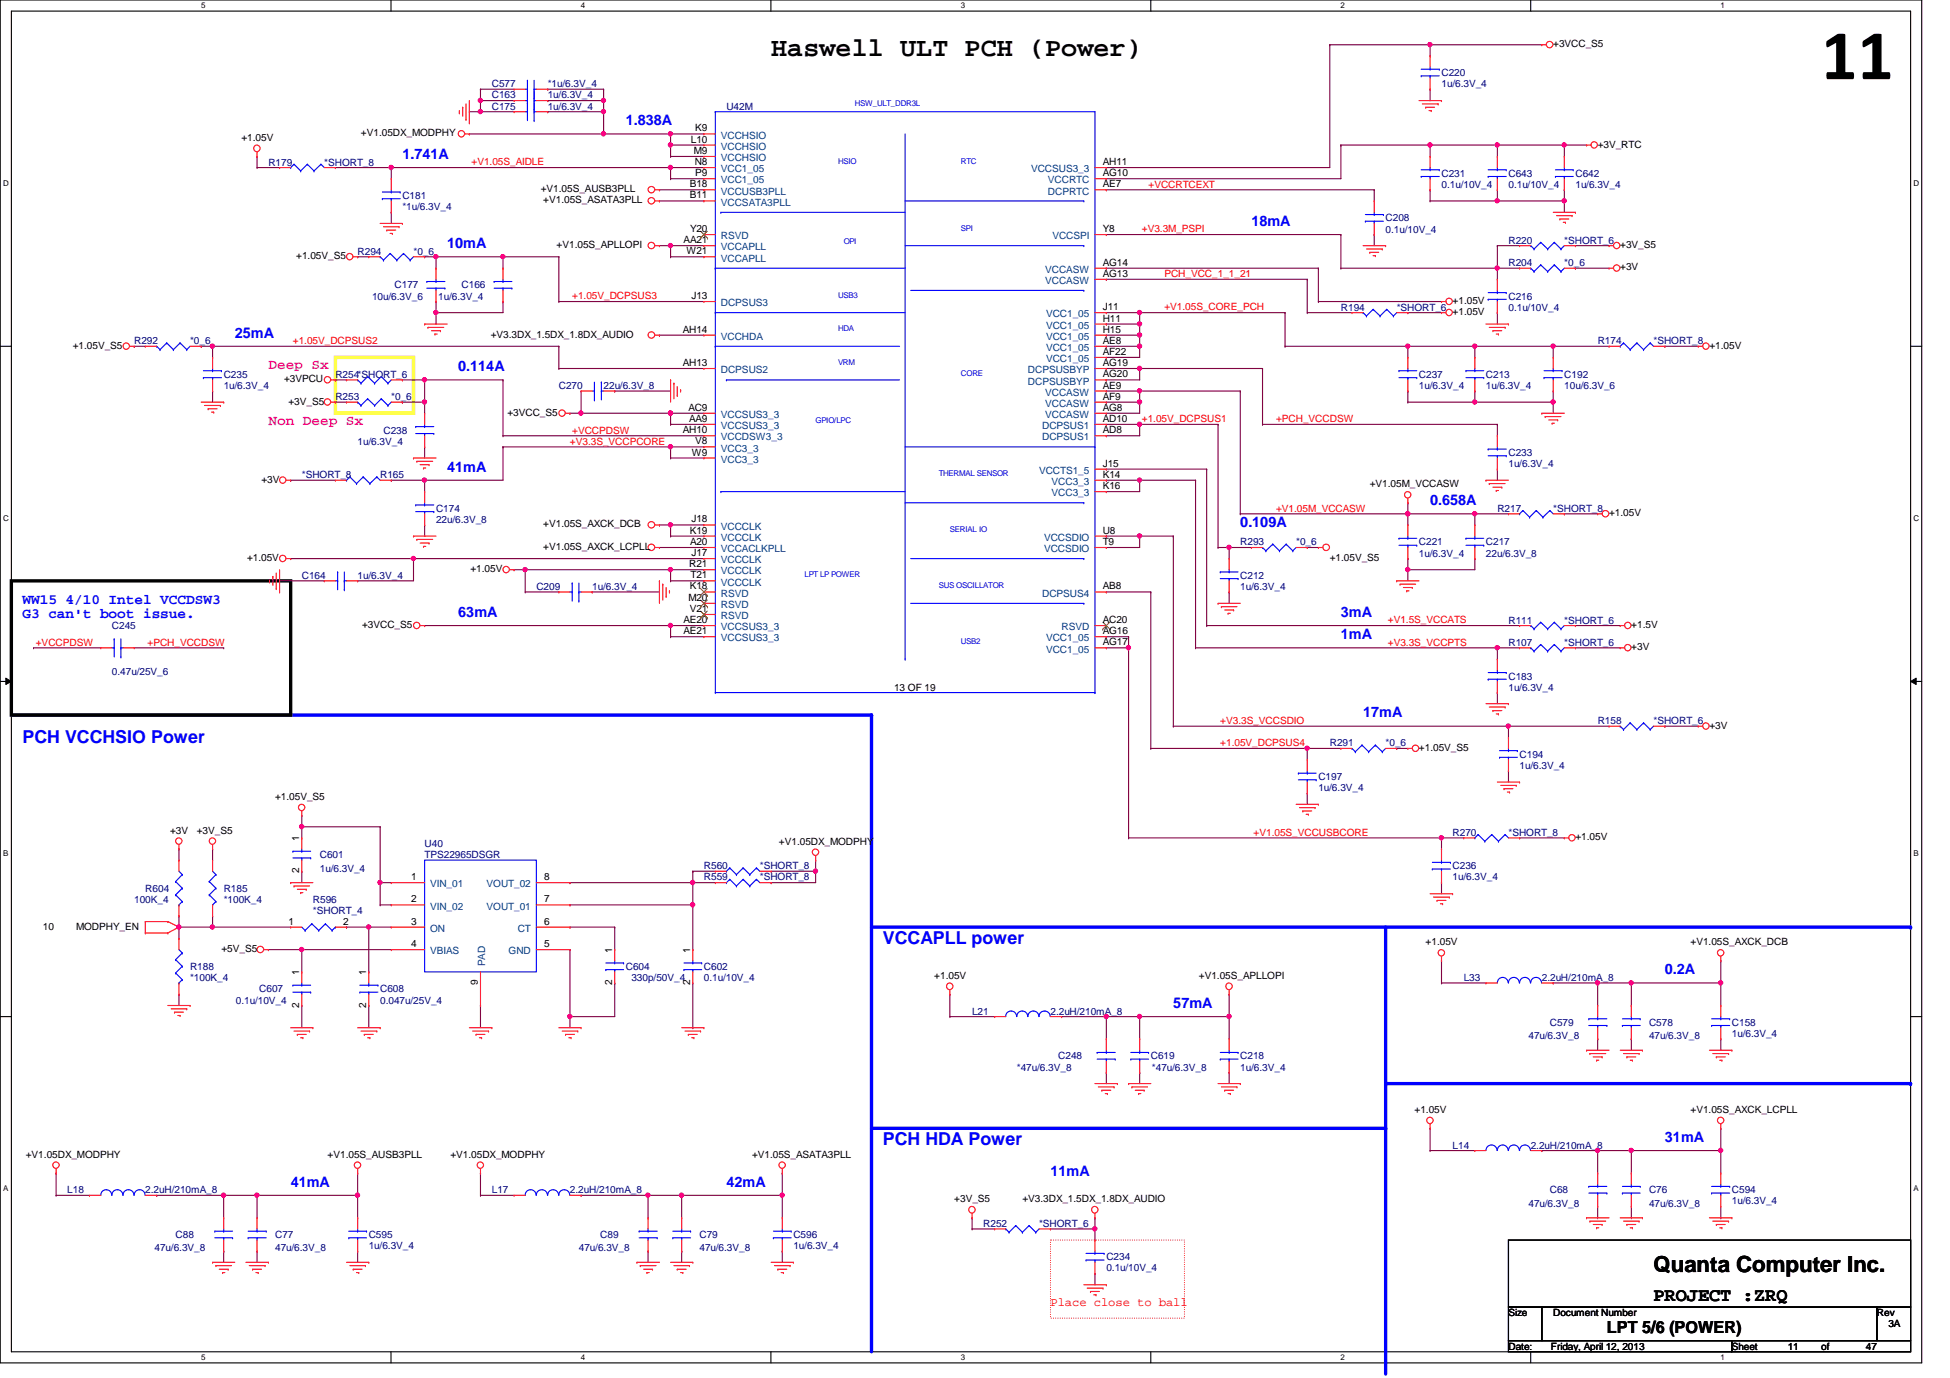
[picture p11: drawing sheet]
<svg xmlns="http://www.w3.org/2000/svg" width="297mm" height="210mm" viewBox="0 0 297 210" stroke-linecap="round" stroke-linejoin="round" font-family="sans-serif">
<defs><g id="words">
<text font-size="10.9" x="277.4" y="12.1">11</text>
<text font-size="4.1" x="117.5" y="8.5">Haswell ULT PCH (Power)</text>
<text font-size="3.4" x="251.9" y="193.8">Quanta Computer Inc.</text>
<text font-size="2.9" x="251.9" y="198.1">PROJECT :ZRQ</text>
<g font-size="2.7" fill="#00f">
<text x="3.4" y="113.2">PCH VCCHSIO Power</text>
<text x="134.5" y="143.8">VCCAPLL power</text>
<text x="134.5" y="174.4">PCH HDA Power</text>
</g>
<text font-size="2.5" x="244.8" y="203">LPT 5/6 (POWER)</text>
<g font-size="2.2" fill="#00f">
<text x="95.3" y="19.1">1.838A</text>
<text x="61.3" y="24.2">1.741A</text>
<text x="190.6" y="34.4">18mA</text>
<text x="68.1" y="37.8">10mA</text>
<text x="35.8" y="51.4">25mA</text>
<text x="69.8" y="56.5">0.114A</text>
<text x="68.1" y="71.8">41mA</text>
<text x="217.8" y="77">0.658A</text>
<text x="188.9" y="80.3">0.109A</text>
<text x="3.4" y="92">WW15 4/10 Intel VCCDSW3</text>
<text x="3.4" y="94.2">G3 can't boot issue.</text>
<text x="69.8" y="94">63mA</text>
<text x="204.3" y="94">3mA</text>
<text x="204.3" y="97.4">1mA</text>
<text x="207.6" y="109.3">17mA</text>
<text x="253.6" y="148.4">0.2A</text>
<text x="178.7" y="153.5">57mA</text>
<text x="253.6" y="173.9">31mA</text>
<text x="160" y="179.1">11mA</text>
<text x="44.3" y="180.8">41mA</text>
<text x="110.7" y="180.8">42mA</text>
</g>
<g font-size="2.2" fill="#f0f">
<text x="40.9" y="56.3">Deep Sx</text>
<text x="40.9" y="64.8">Non Deep Sx</text>
</g>
<text font-size="1.9" fill="#f00" x="160" y="198.9">Place close to ball</text>
<g font-size="1.5" fill="#000080">
<text x="219.6" y="11.6">C220</text>
<text x="74.9" y="16.7">C175</text>
<text x="74.9" y="13.3">C577</text>
<text x="74.9" y="15">C163</text>
<text x="83.4" y="16.7">1u/6.3V_4</text>
<text x="83.4" y="13.3">*1u/6.3V_4</text>
<text x="83.4" y="15">1u/6.3V_4</text>
<text x="110.7" y="16.7">U42M</text>
<text x="219.6" y="13.3">1u/6.3V_4</text>
<text x="40.9" y="25.2">R179</text>
<text x="49.4" y="25.2">*SHORT_8</text>
<text x="219.6" y="26.9">C231</text>
<text x="219.6" y="28.6">0.1u/10V_4</text>
<text x="229.8" y="26.9">C643</text>
<text x="229.8" y="28.6">0.1u/10V_4</text>
<text x="240" y="26.9">C642</text>
<text x="240" y="28.6">1u/6.3V_4</text>
<text x="61.3" y="30.3">C181</text>
<text x="61.3" y="32">*1u/6.3V_4</text>
<text x="211.1" y="33.7">C208</text>
<text x="211.1" y="35.4">0.1u/10V_4</text>
<text x="54.5" y="38.8">R294</text>
<text x="63" y="38.8">*0_6</text>
<text x="229.8" y="40.5">R204</text>
<text x="229.8" y="37.1">R220</text>
<text x="238.3" y="40.5">*0_6</text>
<text x="238.3" y="37.1">*SHORT_6</text>
<text x="56.7" y="45.6">10u/6.3V_6</text>
<text x="60.1" y="43.9">C177</text>
<text x="66.8" y="45.6">1u/6.3V_4</text>
<text x="70.3" y="43.9">C166</text>
<text x="204.3" y="47.3">R194</text>
<text x="212.8" y="47.3">*SHORT_6</text>
<text x="229.8" y="45.6">C216</text>
<text x="229.8" y="47.3">0.1u/10V_4</text>
<text x="20.4" y="52.5">R292</text>
<text x="29" y="52.5">*0_6</text>
<text x="243.4" y="52.5">R174</text>
<text x="251.9" y="52.5">*SHORT_8</text>
<text x="34.1" y="57.5">C235</text>
<text x="34.1" y="59.3">1u/6.3V_4</text>
<text x="51.1" y="57.5">R254*SHORT_6</text>
<text x="85.1" y="59.3">C270</text>
<text x="91.9" y="59.3">22u/6.3V_8</text>
<text x="216.2" y="57.5">C237</text>
<text x="216.2" y="59.3">1u/6.3V_4</text>
<text x="226.4" y="57.5">C213</text>
<text x="226.4" y="59.3">1u/6.3V_4</text>
<text x="238.3" y="57.5">C192</text>
<text x="238.3" y="59.3">10u/6.3V_6</text>
<text x="51.1" y="61">R253</text>
<text x="59.6" y="61">*0_6</text>
<text x="54.5" y="67.8">1u/6.3V_4</text>
<text x="58.4" y="66">C238</text>
<text x="229.8" y="69.5">C233</text>
<text x="229.8" y="71.2">1u/6.3V_4</text>
<text x="46" y="72.9">*SHORT_8</text>
<text x="57.9" y="72.9">R165</text>
<text x="66.4" y="78">C174</text>
<text x="228.1" y="78">R217</text>
<text x="236.6" y="78">*SHORT_8</text>
<text x="66.4" y="79.7">22u/6.3V_8</text>
<text x="188.9" y="83.1">R293</text>
<text x="197.4" y="83.1">*0_6</text>
<text x="216.2" y="83.1">C221</text>
<text x="226.4" y="83.1">C217</text>
<text x="46" y="88.2">C164</text>
<text x="54.5" y="88.2">1u/6.3V_4</text>
<text x="81.7" y="89.9">C209</text>
<text x="90.2" y="89.9">1u/6.3V_4</text>
<text x="188.9" y="88.2">C212</text>
<text x="188.9" y="89.9">1u/6.3V_4</text>
<text x="216.2" y="84.8">1u/6.3V_4</text>
<text x="226.4" y="84.8">22u/6.3V_8</text>
<text x="17.1" y="95.8">C245</text>
<text x="229.8" y="95">R111</text>
<text x="238.3" y="95">*SHORT_6</text>
<text x="229.8" y="98.4">R107</text>
<text x="238.3" y="98.4">*SHORT_6</text>
<text x="17.1" y="102.8">0.47u/25V_6</text>
<text x="229.8" y="103.5">C183</text>
<text x="229.8" y="105.2">1u/6.3V_4</text>
<text x="202.6" y="113.7">R291</text>
<text x="211.1" y="113.7">*0_6</text>
<text x="243.4" y="110.3">R158</text>
<text x="251.9" y="110.3">*SHORT_6</text>
<text x="200.8" y="118.8">C197</text>
<text x="231.5" y="115.4">C194</text>
<text x="231.5" y="117.1">1u/6.3V_4</text>
<text x="200.8" y="120.5">1u/6.3V_4</text>
<text x="48.7" y="130.7">C601</text>
<text x="64.7" y="129">U40</text>
<text x="64.7" y="130.7">TPS22965DSGR</text>
<text x="221.3" y="127.3">R270</text>
<text x="229.8" y="127.3">*SHORT_8</text>
<text x="20.4" y="137.5">100K_4</text>
<text x="22.1" y="135.8">R604</text>
<text x="34.1" y="135.8">R185</text>
<text x="34.1" y="137.5">*100K_4</text>
<text x="47.7" y="137.5">R596</text>
<text x="48.7" y="132.8">1u/6.3V_4</text>
<text x="107.2" y="132.4">R560</text>
<text x="107.2" y="134.1">R559</text>
<text x="115.7" y="132.4">*SHORT_8</text>
<text x="115.7" y="134.1">*SHORT_8</text>
<text x="221.3" y="132.4">C236</text>
<text x="221.3" y="134.1">1u/6.3V_4</text>
<text x="47.7" y="139.2">*SHORT_4</text>
<text x="29" y="147.7">R188</text>
<text x="29" y="149.4">*100K_4</text>
<text x="95.3" y="147.7">C604</text>
<text x="96.2" y="149.4">330p/50V_4</text>
<text x="107.2" y="147.7">C602</text>
<text x="107.2" y="149.4">0.1u/10V_4</text>
<text x="223" y="149.4">L33</text>
<text x="234.9" y="149.4">2.2uH/210mA_8</text>
<text x="35.9" y="152.9">0.1u/10V_4</text>
<text x="39.5" y="151.1">C607</text>
<text x="57.9" y="151.1">C608</text>
<text x="57.9" y="152.9">0.047u/25V_4</text>
<text x="148.1" y="154.6">L21</text>
<text x="160" y="154.6">2.2uH/210mA_8</text>
<text x="161.2" y="161.4">C248</text>
<text x="175.3" y="161.4">C619</text>
<text x="188.9" y="161.4">C218</text>
<text x="232.8" y="158.3">47u/6.3V_8</text>
<text x="236.1" y="156.3">C579</text>
<text x="251.2" y="156.3">C578</text>
<text x="251.2" y="158.3">47u/6.3V_8</text>
<text x="263.8" y="156.3">C158</text>
<text x="263.8" y="157.9">1u/6.3V_4</text>
<text x="154.9" y="163.1">*47u/6.3V_8</text>
<text x="175.5" y="163.1">*47u/6.3V_8</text>
<text x="188.9" y="163.1">1u/6.3V_4</text>
<text x="221.3" y="175">L14</text>
<text x="233.2" y="175">2.2uH/210mA_8</text>
<text x="10.2" y="181.8">L18</text>
<text x="22.1" y="181.8">2.2uH/210mA_8</text>
<text x="74.9" y="181.8">L17</text>
<text x="86.8" y="181.8">2.2uH/210mA_8</text>
<text x="232.8" y="183.8">47u/6.3V_8</text>
<text x="236.1" y="181.8">C68</text>
<text x="251.2" y="181.8">C76</text>
<text x="251.2" y="183.8">47u/6.3V_8</text>
<text x="263.8" y="181.8">C594</text>
<text x="263.8" y="183.5">1u/6.3V_4</text>
<text x="23.5" y="190.6">47u/6.3V_8</text>
<text x="26.8" y="188.6">C88</text>
<text x="41.9" y="188.6">C77</text>
<text x="41.9" y="190.6">47u/6.3V_8</text>
<text x="56.2" y="188.6">C595</text>
<text x="56.2" y="190.3">1u/6.3V_4</text>
<text x="88.2" y="190.6">47u/6.3V_8</text>
<text x="91.4" y="188.6">C89</text>
<text x="106.5" y="188.6">C79</text>
<text x="106.5" y="190.6">47u/6.3V_8</text>
<text x="120.9" y="188.6">C596</text>
<text x="120.9" y="190.3">1u/6.3V_4</text>
<text x="149.8" y="186.9">R252</text>
<text x="158.3" y="186.9">*SHORT_6</text>
<text x="168.5" y="192">C234</text>
<text x="168.5" y="193.7">0.1u/10V_4</text>
</g>
<g font-size="1.5">
<text x="236.6" y="7.2">+3VCC_S5</text>
<text x="36.8" y="21.5">+1.05V</text>
<text x="55" y="20.8">+V1.05DX_MODPHY</text>
<text x="105.2" y="21.7">L10</text>
<text x="105.7" y="23.5">M9</text>
<text x="105.9" y="20">K9</text>
<text x="243.4" y="22.5">+3V_RTC</text>
<text x="82.4" y="29.3">+V1.05S_AUSB3PLL</text>
<text x="105.1" y="28.5">B18</text>
<text x="105.8" y="25.1">N8</text>
<text x="105.9" y="26.8">P9</text>
<text x="168" y="25.1">AH11</text>
<text x="168" y="26.8">AG10</text>
<text x="168" y="28.5">AE7</text>
<text x="82.8" y="31">+V1.05S_ASATA3PLL</text>
<text x="105.1" y="30.2">B11</text>
<text x="105.1" y="35.3">Y20</text>
<text x="168" y="35.3">Y8</text>
<text x="45.1" y="39.5">+1.05V_S5</text>
<text x="84.8" y="37.8">+V1.05S_APLLOPI</text>
<text x="104.1" y="37">AA21</text>
<text x="104.6" y="38.7">W21</text>
<text x="168" y="40.5">AG14</text>
<text x="246.8" y="41.2">+3V</text>
<text x="246.8" y="37.8">+3V_S5</text>
<text x="105.3" y="45.6">J13</text>
<text x="168" y="42.2">AG13</text>
<text x="168" y="47.2">J11</text>
<text x="221.3" y="46.3">+1.05V</text>
<text x="11.1" y="53.1">+1.05V_S5</text>
<text x="74.8" y="51.4">+V3.3DX_1.5DX_1.8DX_AUDIO</text>
<text x="104" y="50.7">AH14</text>
<text x="168" y="49">H11</text>
<text x="168" y="50.7">H15</text>
<text x="168" y="52.4">AE8</text>
<text x="221.3" y="48">+1.05V</text>
<text x="260.4" y="53.1">+1.05V</text>
<text x="43.3" y="58.2">+3VPCU</text>
<text x="104" y="55.8">AH13</text>
<text x="168" y="57.5">AG20</text>
<text x="168" y="55.8">AG19</text>
<text x="168" y="59.2">AE9</text>
<text x="168" y="54.1">AF22</text>
<text x="43.9" y="61.6">+3V_S5</text>
<text x="77.3" y="63.3">+3VCC_S5</text>
<text x="104" y="66">AH10</text>
<text x="104.9" y="62.6">AC9</text>
<text x="105" y="64.3">AA9</text>
<text x="168" y="66">AD8</text>
<text x="168" y="64.3">AD10</text>
<text x="168" y="60.9">AF9</text>
<text x="168" y="62.6">AG8</text>
<text x="105.4" y="69.4">W9</text>
<text x="105.9" y="67.7">V8</text>
<text x="168" y="71.1">J15</text>
<text x="39.8" y="73.5">+3V</text>
<text x="168" y="74.5">K16</text>
<text x="168" y="72.8">K14</text>
<text x="208.7" y="74.2">+V1.05M_VCCASW</text>
<text x="82.8" y="80.3">+V1.05S_AXCK_DCB</text>
<text x="82.8" y="83.7">+V1.05S_AXCK_LCPLL</text>
<text x="105.1" y="81.3">K19</text>
<text x="105.1" y="83">A20</text>
<text x="105.3" y="79.6">J18</text>
<text x="168" y="83">T9</text>
<text x="168" y="81.3">U8</text>
<text x="245.1" y="78.7">+1.05V</text>
<text x="37.6" y="85.5">+1.05V</text>
<text x="71.7" y="87.2">+1.05V</text>
<text x="105" y="86.4">R21</text>
<text x="105.1" y="89.8">K18</text>
<text x="105.2" y="88.1">T21</text>
<text x="105.3" y="84.7">J17</text>
<text x="168" y="89.8">AB8</text>
<text x="202.6" y="85.5">+1.05V_S5</text>
<text x="55.2" y="95.7">+3VCC_S5</text>
<text x="104.1" y="94.9">AE20</text>
<text x="104.9" y="91.5">M20</text>
<text x="105.1" y="93.2">V21</text>
<text x="168" y="94.9">AC20</text>
<text x="248.5" y="95.7">+1.5V</text>
<text x="104.1" y="96.6">AE21</text>
<text x="168" y="96.6">AG16</text>
<text x="168" y="98.3">AG17</text>
<text x="248.5" y="99.1">+3V</text>
<text x="136.2" y="105.2">13 OF 19</text>
<text x="260.4" y="111">+3V</text>
<text x="216.2" y="114.4">+1.05V_S5</text>
<text x="41.9" y="121.9">+1.05V_S5</text>
<text x="25.9" y="127">+3V</text>
<text x="30" y="127">+3V_S5</text>
<text x="45.6" y="128.1" transform="rotate(-90 45.6 128.1)">1</text>
<text x="118.7" y="128.7">+V1.05DX_MODPHY</text>
<text x="240" y="128">+1.05V</text>
<text x="45.6" y="133.1" transform="rotate(-90 45.6 133.1)">2</text>
<text x="62.7" y="137.5">2</text>
<text x="62.7" y="134.1">1</text>
<text x="82.9" y="137.5">7</text>
<text x="82.9" y="134.1">8</text>
<text x="6.5" y="141.6">10</text>
<text x="11.6" y="141.6">MODPHY_EN</text>
<text x="43.9" y="140.8">1</text>
<text x="52.3" y="140.8">2</text>
<text x="62.7" y="140.8">3</text>
<text x="82.9" y="140.8">6</text>
<text x="33.7" y="145">+5V_S5</text>
<text x="45.6" y="148.5" transform="rotate(-90 45.6 148.5)">1</text>
<text x="55.8" y="148.5" transform="rotate(-90 55.8 148.5)">1</text>
<text x="62.7" y="144.3">4</text>
<text x="82.9" y="144.3">5</text>
<text x="93.3" y="145.2" transform="rotate(-90 93.3 145.2)">1</text>
<text x="105.2" y="145.2" transform="rotate(-90 105.2 145.2)">1</text>
<text x="142.3" y="149.1">+1.05V</text>
<text x="182.6" y="149.1">+V1.05S_APLLOPI</text>
<text x="217.2" y="144">+1.05V</text>
<text x="257.5" y="144">+V1.05S_AXCK_DCB</text>
<text x="45.6" y="153.5" transform="rotate(-90 45.6 153.5)">2</text>
<text x="55.8" y="153.5" transform="rotate(-90 55.8 153.5)">2</text>
<text x="72.8" y="150.1" transform="rotate(-90 72.8 150.1)">9</text>
<text x="93.3" y="150.1" transform="rotate(-90 93.3 150.1)">2</text>
<text x="105.2" y="150.1" transform="rotate(-90 105.2 150.1)">2</text>
<text x="215.5" y="169.5">+1.05V</text>
<text x="257.5" y="169.5">+V1.05S_AXCK_LCPLL</text>
<text x="3.9" y="176.3">+V1.05DX_MODPHY</text>
<text x="49.9" y="176.3">+V1.05S_AUSB3PLL</text>
<text x="68.6" y="176.3">+V1.05DX_MODPHY</text>
<text x="114.6" y="176.3">+V1.05S_ASATA3PLL</text>
<text x="145.4" y="183.1">+3V_S5</text>
<text x="155.7" y="183.1">+V3.3DX_1.5DX_1.8DX_AUDIO</text>
<text x="229.8" y="200.5">Size</text>
<text x="236.6" y="200.5">Document Number</text>
<text x="285.9" y="200.5">Rev</text>
<text x="287.7" y="202.2">3A</text>
<text x="229.8" y="205.6">Date:</text>
<text x="236.3" y="205.6">Friday, April 12, 2013</text>
<text x="263.8" y="205.6">Sheet</text>
<text x="272.3" y="205.6">11</text>
<text x="277.4" y="205.6">of</text>
<text x="284.2" y="205.6">47</text>
</g>
<g font-size="1.5" fill="#004080">
<text x="109.8" y="21.1">VCCHSIO</text>
<text x="109.8" y="22.8">VCCHSIO</text>
<text x="109.8" y="24.6">VCCHSIO</text>
<text x="109.8" y="29.6">VCCUSB3PLL</text>
<text x="109.8" y="26.2">VCC1_05</text>
<text x="109.8" y="27.9">VCC1_05</text>
<text x="157.1" y="26.2">VCCSUS3_3</text>
<text x="159.6" y="27.9">VCCRTC</text>
<text x="159.6" y="29.6">DCPRTC</text>
<text x="109.8" y="31.3">VCCSATA3PLL</text>
<text x="109.8" y="39.8">VCCAPLL</text>
<text x="109.8" y="38.1">VCCAPLL</text>
<text x="109.8" y="36.4">RSVD</text>
<text x="159.2" y="41.6">VCCASW</text>
<text x="160.3" y="36.4">VCCSPI</text>
<text x="109.8" y="46.7">DCPSUS3</text>
<text x="159.2" y="43.3">VCCASW</text>
<text x="109.8" y="51.8">VCCHDA</text>
<text x="159.3" y="48.3">VCC1_05</text>
<text x="159.3" y="50.1">VCC1_05</text>
<text x="159.3" y="51.8">VCC1_05</text>
<text x="159.3" y="53.5">VCC1_05</text>
<text x="109.8" y="56.9">DCPSUS2</text>
<text x="156.6" y="58.6">DCPSUSBYP</text>
<text x="156.6" y="56.9">DCPSUSBYP</text>
<text x="159.3" y="55.2">VCC1_05</text>
<text x="109.8" y="63.7">VCCSUS3_3</text>
<text x="109.8" y="65.4">VCCSUS3_3</text>
<text x="158.7" y="65.4">DCPSUS1</text>
<text x="159.2" y="60.3">VCCASW</text>
<text x="159.2" y="62">VCCASW</text>
<text x="159.2" y="63.7">VCCASW</text>
<text x="109.8" y="70.5">VCC3_3</text>
<text x="109.8" y="68.8">VCC3_3</text>
<text x="109.8" y="67.1">VCCDSW3_3</text>
<text x="158.7" y="67.1">DCPSUS1</text>
<text x="158.3" y="72.2">VCCTS1_5</text>
<text x="160.2" y="75.6">VCC3_3</text>
<text x="160.2" y="73.9">VCC3_3</text>
<text x="109.8" y="80.7">VCCCLK</text>
<text x="109.8" y="82.4">VCCCLK</text>
<text x="159" y="82.4">VCCSDIO</text>
<text x="109.8" y="89.2">VCCCLK</text>
<text x="109.8" y="87.5">VCCCLK</text>
<text x="109.8" y="85.8">VCCCLK</text>
<text x="109.8" y="84.1">VCCACLKPLL</text>
<text x="159" y="84.1">VCCSDIO</text>
<text x="109.8" y="94.3">RSVD</text>
<text x="109.8" y="92.6">RSVD</text>
<text x="109.8" y="90.9">RSVD</text>
<text x="158.7" y="90.9">DCPSUS4</text>
<text x="109.8" y="97.7">VCCSUS3_3</text>
<text x="109.8" y="96">VCCSUS3_3</text>
<text x="159.3" y="97.7">VCC1_05</text>
<text x="159.3" y="99.4">VCC1_05</text>
<text x="161.7" y="96">RSVD</text>
<text x="65.5" y="135.2">VIN_01</text>
<text x="74.1" y="135.2">VOUT_02</text>
<text x="65.5" y="138.6">VIN_02</text>
<text x="65.5" y="141.9">ON</text>
<text x="74.1" y="138.6">VOUT_01</text>
<text x="78.9" y="141.9">CT</text>
<text x="65.5" y="145.4">VBIAS</text>
<text x="73.9" y="147.2" transform="rotate(-90 73.9 147.2)">PAD</text>
<text x="77.5" y="145.4">GND</text>
</g>
<g font-size="1.5" fill="#f00">
<text x="71.8" y="25.2">+V1.05S_AIDLE</text>
<text x="175" y="28.6">+VCCRTCEXT</text>
<text x="173.9" y="35.4">+V3.3M_PSPI</text>
<text x="87.2" y="45.6">+1.05V_DCPSUS3</text>
<text x="177.4" y="42.2">PCH_VCC_1_1_21</text>
<text x="177.4" y="47.3">+V1.05S_CORE_PCH</text>
<text x="44.6" y="52.4">+1.05V_DCPSUS2</text>
<text x="173.9" y="64.3">+1.05V_DCPSUS1</text>
<text x="194.4" y="64.3">+PCH_VCCDSW</text>
<text x="86.8" y="67.7">+V3.3S_VCCPCORE</text>
<text x="87.2" y="66">+VCCPDSW</text>
<text x="194.4" y="77.9">+V1.05M_VCCASW</text>
<text x="211.4" y="95">+V1.5S_VCCATS</text>
<text x="5.5" y="98.3">+VCCPDSW</text>
<text x="22.5" y="98.3">+PCH_VCCDSW</text>
<text x="211.4" y="98.3">+V3.3S_VCCPTS</text>
<text x="185.9" y="113.7">+1.05V_DCPSUS4</text>
<text x="185.9" y="110.3">+V3.3S_VCCSDIO</text>
<text x="191" y="127.3">+V1.05S_VCCUSBCORE</text>
</g>
<g font-size="1.2">
<text x="30.6" y="1.3">5</text>
<text x="88.5" y="1.3">4</text>
<text x="146.3" y="1.3">3</text>
<text x="204.2" y="1.3">2</text>
<text x="262.1" y="1.3">1</text>
<text x=".5" y="28.3">D</text>
<text x="291.5" y="28.3">D</text>
<text x=".5" y="79.4">C</text>
<text x="291.5" y="79.4">C</text>
<text x=".5" y="130.4">B</text>
<text x="291.5" y="130.4">B</text>
<text x=".5" y="181.5">A</text>
<text x="291.5" y="181.5">A</text>
<text x="30.6" y="207.2">5</text>
<text x="88.5" y="207.2">4</text>
<text x="146.3" y="207.2">3</text>
<text x="204.2" y="207.2">2</text>
<text x="262.1" y="207.2">1</text>
</g>
<g font-size="1.2" fill="#00f">
<text x="130.2" y="16.1">HSW_ULT_DDR3L</text>
<text x="127.7" y="24.9">HSIO</text>
<text x="146.4" y="24.9">RTC</text>
<text x="146.4" y="35.1">SPI</text>
<text x="128.5" y="37.2">OPI</text>
<text x="127.7" y="45.3">USB3</text>
<text x="127.7" y="50.5">HDA</text>
<text x="127.7" y="55.5">VRM</text>
<text x="146.4" y="57.2">CORE</text>
<text x="124.2" y="64.4">GPIO/LPC</text>
<text x="143" y="72.6">THERMAL SENSOR</text>
<text x="144.7" y="81.1">SERIAL IO</text>
<text x="122.6" y="87.9">LPT LP POWER</text>
<text x="143" y="89.6">SUS OSCILLATOR</text>
<text x="146.4" y="98.1">USB2</text>
</g>
</g></defs>
<path d="M0 0h292.7v207.6h-292.7zM1.7 1.7h289.3v204.2h-289.3z" fill="none" stroke="#000" stroke-width=".17"/>
<g fill="#fff">
<path d="M30.6 .2h.7v1.3h-.7z"/>
<path d="M30.6 206.1h.7v1.3h-.7z"/>
</g>
<path d="M59.6 0v1.7M59.6 205.9v1.7" fill="none" stroke="#000" stroke-width=".17"/>
<g fill="#fff">
<path d="M88.5 .2h.6v1.3h-.6z"/>
<path d="M88.5 206.1h.6v1.3h-.6z"/>
</g>
<path d="M117.4 0v1.7M117.4 205.9v1.7" fill="none" stroke="#000" stroke-width=".17"/>
<g fill="#fff">
<path d="M146.3 .2h.7v1.3h-.7z"/>
<path d="M146.3 206.1h.7v1.3h-.7z"/>
</g>
<path d="M175.3 0v1.7M175.3 205.9v1.7" fill="none" stroke="#000" stroke-width=".17"/>
<g fill="#fff">
<path d="M204.2 .2h.6v1.3h-.6z"/>
<path d="M204.2 206.1h.6v1.3h-.6z"/>
</g>
<path d="M233.2 0v1.7M233.2 205.9v1.7" fill="none" stroke="#000" stroke-width=".17"/>
<g fill="#fff">
<path d="M262.1 .2h.6v1.3h-.6z"/>
<path d="M262.1 206.1h.6v1.3h-.6z"/>
<path d="M.5 27.2h.8v1.4h-.8z"/>
<path d="M291.5 27.2h.8v1.4h-.8z"/>
<path d="M.5 78.3h.8v1.3h-.8z"/>
<path d="M291.5 78.3h.8v1.3h-.8z"/>
</g>
<path d="M0 52.7h1.7M291 52.7h1.7" fill="none" stroke="#000" stroke-width=".17"/>
<g fill="#fff">
<path d="M.5 129.3h.7v1.4h-.7z"/>
<path d="M291.5 129.3h.7v1.4h-.7z"/>
</g>
<path d="M0 103.8h1.7M291 103.8h1.7" fill="none" stroke="#000" stroke-width=".17"/>
<path d="M.9 103.3l.8 .5-.8 .5zM291 103.8l.9-.5v1z" fill="#000"/>
<path d="M.9 103.3l.8 .5-.8 .5zM291 103.8l.9-.5v1z" fill="none" stroke="#000" stroke-width=".15"/>
<g fill="#fff">
<path d="M.5 180.4h.7v1.3h-.7z"/>
<path d="M291.5 180.4h.7v1.3h-.7z"/>
</g>
<path d="M0 154.9h1.7M291 154.9h1.7" fill="none" stroke="#000" stroke-width=".17"/>
<path d="M1.7 108.9h131.1" fill="none" stroke="#00f" stroke-width=".51"/>
<circle cx="132.8" cy="108.9" r=".25" fill="#00f"/>
<path d="M132.8 108.9v97" fill="none" stroke="#00f" stroke-width=".51"/>
<circle cx="132.8" cy="108.9" r=".25" fill="#00f"/>
<path d="M132.8 141.2h158.2" fill="none" stroke="#00f" stroke-width=".51"/>
<circle cx="291" cy="141.2" r=".25" fill="#00f"/>
<path d="M211.1 141.2v68.1" fill="none" stroke="#00f" stroke-width=".51"/>
<circle cx="211.1" cy="141.2" r=".25" fill="#00f"/>
<path d="M132.8 171.9h78.3" fill="none" stroke="#00f" stroke-width=".51"/>
<circle cx="211.1" cy="171.9" r=".25" fill="#00f"/>
<path d="M211.1 165.1h79.9" fill="none" stroke="#00f" stroke-width=".51"/>
<circle cx="291" cy="165.1" r=".25" fill="#00f"/>
<path d="M160 188.9h20.4v11.9h-20.4z" fill="none" stroke="#f00" stroke-width=".17" stroke-dasharray="0 .3"/>
<path d="M51.1 54.4h11.9v8.5h-11.9z" fill="none" stroke="#ff0" stroke-width=".51"/>
<path d="M1.7 88.5h42.6v20.4h-42.6z" fill="none" stroke="#000" stroke-width=".51"/>
<path d="M214.5 61.3h.1M214.5 61.3h10.2M229.8 110.6h.1M229.8 110.6h15.3" fill="none" stroke="#800040" stroke-width=".17"/>
<circle cx="229.8" cy="110.6" r=".32" fill="#f0f"/>
<circle cx="229.8" cy="110.6" r=".32" fill="none" stroke="#f0f" stroke-width=".17"/>
<path d="M39.2 23.8h.1M39.2 25.5h.1M39.2 23.8v1.7M39.2 25.5h3.4M59.6 25.5h.1M59.6 32.3h.1M59.6 25.5v1.7M59.6 32.3v1.7M91.9 20.4h.1M91.9 20.4h10.2M102.1 25.5h.1M102.1 25.5h5.1" fill="none" stroke="#800040" stroke-width=".17"/>
<circle cx="102.1" cy="25.5" r=".32" fill="#f0f"/>
<circle cx="102.1" cy="25.5" r=".32" fill="none" stroke="#f0f" stroke-width=".17"/>
<path d="M66.4 39.1h.1M66.4 39.1h10.2M171.9 127.6h.1M171.9 127.6h47.7M219.6 134.5h.1M219.6 127.6h.1M219.6 127.6v1.7M219.6 134.5v1.6" fill="none" stroke="#800040" stroke-width=".17"/>
<circle cx="66.4" cy="39.1" r=".32" fill="#f0f"/>
<circle cx="66.4" cy="39.1" r=".32" fill="none" stroke="#f0f" stroke-width=".17"/>
<path d="M59.6 25.5h.1M59.6 25.5h42.5M102.1 20.4h.1M102.1 20.4v1.7M66.4 45.9h.1M66.4 45.9v1.7" fill="none" stroke="#800040" stroke-width=".17"/>
<circle cx="59.6" cy="25.5" r=".32" fill="#f0f"/>
<circle cx="59.6" cy="25.5" r=".32" fill="none" stroke="#f0f" stroke-width=".17"/>
<path d="M173.6 64.6h.1M173.6 64.6h11.9" fill="none" stroke="#800040" stroke-width=".17"/>
<circle cx="173.6" cy="64.6" r=".32" fill="#f0f"/>
<circle cx="173.6" cy="64.6" r=".32" fill="none" stroke="#f0f" stroke-width=".17"/>
<path d="M100.5 51.1h.1M100.5 51.1h6.7M183.8 95.3h.1M183.8 95.3h47.7M228.1 98.7h.1M228.1 98.7h3.4M240 95.3h.1M240 95.3h6.8" fill="none" stroke="#800040" stroke-width=".17"/>
<circle cx="228.1" cy="98.7" r=".32" fill="#f0f"/>
<circle cx="228.1" cy="98.7" r=".32" fill="none" stroke="#f0f" stroke-width=".17"/>
<g fill="none" stroke="#800040" stroke-width=".17">
<path d="M168.5 73.2h.1M168.5 73.2h13.6M173.6 73.2h.1M173.6 73.2v1.7M182.1 73.2h.1M182.1 73.2v25.5M183.8 71.5h.1M183.8 71.5v23.8M182.1 98.7h.1M182.1 98.7h46M228.1 98.7h.1M228.1 98.7v1.7"/>
<path d="M240 98.7h.1M240 98.7h6.8M228.1 105.5h.1M228.1 105.5v1.7"/>
</g>
<circle cx="173.6" cy="73.1" r=".32" fill="#f0f"/>
<circle cx="173.6" cy="73.1" r=".32" fill="none" stroke="#f0f" stroke-width=".17"/>
<g fill="none" stroke="#800040" stroke-width=".17">
<path d="M85.1 52.7h.1M85.1 56.1h.1M85.1 52.7v3.4M85.1 56.1h22.1M168.5 74.9h.1M168.5 71.5h.1M168.5 74.9h5.1M168.5 71.5h15.3M175.3 114h.1M175.3 114h23.8M199.1 114h.1M199.1 114v1.7"/>
<path d="M199.1 120.8h.1M199.1 120.8v1.7"/>
</g>
<circle cx="199.1" cy="114" r=".32" fill="#f0f"/>
<circle cx="199.1" cy="114" r=".32" fill="none" stroke="#f0f" stroke-width=".17"/>
<path d="M76.6 39.1h.1M76.6 39.1h8.5M85.1 39.1h.1M85.1 39.1v6.8M168.5 90.2h.1M168.5 90.2h6.8M175.3 90.2h.1M175.3 90.2v23.8" fill="none" stroke="#800040" stroke-width=".17"/>
<circle cx="76.6" cy="39.1" r=".32" fill="#f0f"/>
<circle cx="76.6" cy="39.1" r=".32" fill="none" stroke="#f0f" stroke-width=".17"/>
<path d="M76.6 39.1h.1M76.6 39.1v1.8M66.4 47.6h.1M66.4 47.6v1.8M76.6 45.9h.1M76.6 45.9v1.7h-10.2M85.1 45.9h.1M85.1 45.9h22.1" fill="none" stroke="#800040" stroke-width=".17"/>
<circle cx="66.4" cy="47.6" r=".32" fill="#f0f"/>
<circle cx="66.4" cy="47.6" r=".32" fill="none" stroke="#f0f" stroke-width=".17"/>
<path d="M219.6 127.6h.1M219.6 127.6h3.4" fill="none" stroke="#800040" stroke-width=".17"/>
<circle cx="219.6" cy="127.6" r=".32" fill="#f0f"/>
<circle cx="219.6" cy="127.6" r=".32" fill="none" stroke="#f0f" stroke-width=".17"/>
<path d="M102.1 27.2h.1M102.1 22.1h.1M102.1 27.2h5.1M102.1 22.1h5.1M231.5 127.6h.1M231.5 127.6h6.8" fill="none" stroke="#800040" stroke-width=".17"/>
<circle cx="102.1" cy="22.1" r=".32" fill="#f0f"/>
<circle cx="102.1" cy="22.1" r=".32" fill="none" stroke="#f0f" stroke-width=".17"/>
<path d="M102.1 20.4h.1M102.1 20.4h5.1" fill="none" stroke="#800040" stroke-width=".17"/>
<circle cx="102.1" cy="20.4" r=".32" fill="#f0f"/>
<circle cx="102.1" cy="20.4" r=".32" fill="none" stroke="#f0f" stroke-width=".17"/>
<path d="M51.1 25.5h.1M51.1 25.5h8.5M100.5 28.9h.1M100.5 28.9h6.7M102.1 23.8h.1M102.1 22.1h.1M102.1 25.5h.1M102.1 23.8h5.1M102.1 22.1v1.7M102.1 25.5v1.7M171.9 98.7h.1M171.9 98.7v28.9" fill="none" stroke="#800040" stroke-width=".17"/>
<circle cx="171.9" cy="98.7" r=".32" fill="#f0f"/>
<circle cx="171.9" cy="98.7" r=".32" fill="none" stroke="#f0f" stroke-width=".17"/>
<g fill="none" stroke="#800040" stroke-width=".17">
<path d="M202.6 6.8h.1M202.6 6.8v18.7h-34.1M217.8 13.6h.1M217.8 6.8h.1M217.8 6.8v1.7M217.8 13.6v1.7M100.5 30.6h.1M100.5 30.6h6.7M168.5 25.5h.1M168.5 27.2h.1M204.3 22.1h.1M204.3 22.1v5.1h-35.8"/>
<path d="M217.8 22.1h.1M217.8 22.1h10.3M168.5 97h.1M168.5 98.7h.1M168.5 97h3.4M171.9 97h.1M171.9 97v1.7h-3.4"/>
</g>
<circle cx="217.8" cy="22.1" r=".32" fill="#f0f"/>
<circle cx="217.8" cy="22.1" r=".32" fill="none" stroke="#f0f" stroke-width=".17"/>
<path d="M168.5 28.9h.1M168.5 28.9h40.8M209.3 28.9h.1M209.3 35.7h.1M209.3 28.9v1.7M209.3 35.7v1.7M217.8 22.1h.1M217.8 22.1v1.7M228.1 22.1h.1M228.1 22.1h10.2M238.3 30.6h.1M238.3 30.6v1.7" fill="none" stroke="#800040" stroke-width=".17"/>
<circle cx="228.1" cy="22.1" r=".32" fill="#f0f"/>
<circle cx="228.1" cy="22.1" r=".32" fill="none" stroke="#f0f" stroke-width=".17"/>
<path d="M228.1 22.1h.1M228.1 22.1v1.7M238.3 28.9h.1M238.3 22.1h.1M238.3 22.1v1.7M238.3 28.9v1.7M238.3 22.1h3.4" fill="none" stroke="#800040" stroke-width=".17"/>
<circle cx="238.3" cy="22.1" r=".32" fill="#f0f"/>
<circle cx="238.3" cy="22.1" r=".32" fill="none" stroke="#f0f" stroke-width=".17"/>
<path d="M228.1 28.9h.1M228.1 28.9v1.7" fill="none" stroke="#800040" stroke-width=".17"/>
<circle cx="228.1" cy="30.6" r=".32" fill="#f0f"/>
<circle cx="228.1" cy="30.6" r=".32" fill="none" stroke="#f0f" stroke-width=".17"/>
<path d="M228.1 30.6h.1M228.1 30.6h10.2" fill="none" stroke="#800040" stroke-width=".17"/>
<circle cx="238.3" cy="30.6" r=".32" fill="#f0f"/>
<circle cx="238.3" cy="30.6" r=".32" fill="none" stroke="#f0f" stroke-width=".17"/>
<path d="M204.3 22.1h.1M204.3 22.1h13.5M217.8 28.9h.1M217.8 28.9v1.7M204.3 40.9h.1M204.3 40.9h27.2M228.1 40.9h.1" fill="none" stroke="#800040" stroke-width=".17"/>
<circle cx="228.1" cy="40.8" r=".32" fill="#f0f"/>
<circle cx="228.1" cy="40.8" r=".32" fill="none" stroke="#f0f" stroke-width=".17"/>
<g fill="none" stroke="#800040" stroke-width=".17">
<path d="M168.5 35.7h.1M168.5 35.7h35.8M204.3 35.7h.1M204.3 35.7v5.2M168.5 40.9h.1M168.5 42.5h.1M168.5 40.9h32.3M168.5 42.5h30.6M199.1 42.5h.1M199.1 47.6h.1M199.1 42.5v5.1M199.1 47.6h6.8"/>
<path d="M200.8 45.9h.1M200.8 40.9h.1M200.8 45.9h18.8M200.8 40.9v5M214.5 47.6h.1M214.5 47.6h5.1M224.7 52.7h.1M224.7 52.7h20.4M228.1 40.9h.1M228.1 47.6h.1M228.1 40.9v1.6M228.1 47.6v1.8"/>
<path d="M236.6 52.7h.1M236.6 52.7v1.7M240 40.9h.1M240 40.9h5.1M253.6 52.7h.1M253.6 52.7h5.1"/>
</g>
<circle cx="236.6" cy="52.7" r=".32" fill="#f0f"/>
<circle cx="236.6" cy="52.7" r=".32" fill="none" stroke="#f0f" stroke-width=".17"/>
<circle cx="224.6" cy="52.7" r=".32" fill="#f0f"/>
<circle cx="224.6" cy="52.7" r=".32" fill="none" stroke="#f0f" stroke-width=".17"/>
<g fill="none" stroke="#800040" stroke-width=".17">
<path d="M214.5 59.6h.1M214.5 52.7h.1M214.5 52.7v1.7M214.5 59.6v1.7M236.6 59.6h.1M236.6 59.6v3.3M192.3 64.6h.1M192.3 64.6h35.8M224.7 78.3h.1M224.7 78.3h5.1M228.1 64.6h.1M228.1 71.5h.1"/>
<path d="M228.1 64.6v1.8M228.1 71.5v1.7M236.6 61.3h.1"/>
</g>
<circle cx="224.6" cy="78.2" r=".32" fill="#f0f"/>
<circle cx="224.6" cy="78.2" r=".32" fill="none" stroke="#f0f" stroke-width=".17"/>
<path d="M238.3 78.3h.1M238.3 78.3h5.1M214.5 86.8h.1M214.5 86.8h10.2" fill="none" stroke="#800040" stroke-width=".17"/>
<circle cx="214.4" cy="86.8" r=".32" fill="#f0f"/>
<circle cx="214.4" cy="86.8" r=".32" fill="none" stroke="#f0f" stroke-width=".17"/>
<path d="M188.9 78.3h.1M188.9 78.3h25.6M214.5 78.3h.1M214.5 78.3v1.7M214.5 86.8h.1M214.5 86.8v1.7M224.7 85.1h.1M224.7 85.1v1.7" fill="none" stroke="#800040" stroke-width=".17"/>
<circle cx="214.4" cy="78.2" r=".32" fill="#f0f"/>
<circle cx="214.4" cy="78.2" r=".32" fill="none" stroke="#f0f" stroke-width=".17"/>
<path d="M173.6 56.1h.1M173.6 56.1h18.7M224.7 78.3h.1M224.7 61.3h.1M224.7 78.3v1.7M224.7 61.3h11.9" fill="none" stroke="#800040" stroke-width=".17"/>
<circle cx="236.6" cy="61.2" r=".32" fill="#f0f"/>
<circle cx="236.6" cy="61.2" r=".32" fill="none" stroke="#f0f" stroke-width=".17"/>
<g fill="none" stroke="#800040" stroke-width=".17">
<path d="M32.4 59.6h.1M32.4 59.6v1.7M168.5 83.4h.1M168.5 81.7h.1M168.5 81.7h10.2M173.6 81.7h.1M173.6 81.7v1.7h-5.1M178.7 81.7h.1M178.7 81.7v28.9M178.7 110.6h.1M178.7 110.6h51.1M229.8 110.6h.1"/>
<path d="M229.8 117.4h.1M229.8 110.6v1.7M229.8 117.4v1.7M253.6 110.6h.1M253.6 110.6h5.1"/>
</g>
<circle cx="173.6" cy="81.6" r=".32" fill="#f0f"/>
<circle cx="173.6" cy="81.6" r=".32" fill="none" stroke="#f0f" stroke-width=".17"/>
<path d="M168.5 47.6h.1M168.5 47.6h5.1M195.7 47.6h.1M195.7 47.6v5.1M224.7 59.6h.1M224.7 59.6v1.7" fill="none" stroke="#800040" stroke-width=".17"/>
<circle cx="224.6" cy="61.2" r=".32" fill="#f0f"/>
<circle cx="224.6" cy="61.2" r=".32" fill="none" stroke="#f0f" stroke-width=".17"/>
<path d="M214.5 52.7h.1M214.5 52.7h10.2M224.7 52.7h.1M224.7 52.7v1.7" fill="none" stroke="#800040" stroke-width=".17"/>
<circle cx="214.4" cy="52.7" r=".32" fill="#f0f"/>
<circle cx="214.4" cy="52.7" r=".32" fill="none" stroke="#f0f" stroke-width=".17"/>
<path d="M192.3 56.1h.1M192.3 56.1v8.5M195.7 52.7h.1M195.7 52.7h18.8M102.1 64.6h.1M102.1 62.9h.1M102.1 64.6h5.1M102.1 62.9v1.7M214.5 85.1h.1M214.5 85.1v1.7" fill="none" stroke="#800040" stroke-width=".17"/>
<circle cx="102.1" cy="62.9" r=".32" fill="#f0f"/>
<circle cx="102.1" cy="62.9" r=".32" fill="none" stroke="#f0f" stroke-width=".17"/>
<path d="M102.1 62.9h.1M102.1 62.9h5.1M214.5 78.3h.1M214.5 78.3h10.2" fill="none" stroke="#800040" stroke-width=".17"/>
<circle cx="214.4" cy="78.2" r=".32" fill="#f0f"/>
<circle cx="214.4" cy="78.2" r=".32" fill="none" stroke="#f0f" stroke-width=".17"/>
<path d="M88.5 62.9h.1M88.5 62.9h13.6" fill="none" stroke="#800040" stroke-width=".17"/>
<circle cx="102.1" cy="62.9" r=".32" fill="#f0f"/>
<circle cx="102.1" cy="62.9" r=".32" fill="none" stroke="#f0f" stroke-width=".17"/>
<circle cx="88.5" cy="62.9" r=".32" fill="#f0f"/>
<circle cx="88.5" cy="62.9" r=".32" fill="none" stroke="#f0f" stroke-width=".17"/>
<path d="M51.1 57.9h.1M51.1 57.9h1.7M64.7 57.9h.1M64.7 57.9v3.4M64.7 57.9h11.9M168.5 62.9h.1M168.5 62.9h5.1" fill="none" stroke="#800040" stroke-width=".17"/>
<circle cx="64.7" cy="57.8" r=".32" fill="#f0f"/>
<circle cx="64.7" cy="57.8" r=".32" fill="none" stroke="#f0f" stroke-width=".17"/>
<g fill="none" stroke="#800040" stroke-width=".17">
<path d="M168.5 59.6h.1M168.5 59.6h5.1M173.6 59.6h.1M173.6 59.6v3.3M51.1 61.3h.1M51.1 61.3h1.7M61.3 61.3h.1M61.3 61.3h3.4M64.7 68.1h.1M64.7 68.1v1.7M168.5 64.6h.1M168.5 66.4h.1"/>
<path d="M168.5 64.6h5.1M173.6 64.6h.1M173.6 61.3h.1M173.6 64.6v1.8h-5.1"/>
</g>
<circle cx="173.6" cy="61.2" r=".32" fill="#f0f"/>
<circle cx="173.6" cy="61.2" r=".32" fill="none" stroke="#f0f" stroke-width=".17"/>
<g fill="none" stroke="#800040" stroke-width=".17">
<path d="M61.3 57.9h.1M61.3 57.9h3.4M173.6 59.6h.1M173.6 59.6h15.3M188.9 59.6h.1M188.9 59.6v18.7M168.5 61.3h.1M168.5 61.3h5.1M185.5 64.6h.1M185.5 64.6v18.8M187.2 83.4h.1M187.2 90.2h.1"/>
<path d="M187.2 83.4v1.7M187.2 90.2v1.7M199.1 83.4h.1M199.1 83.4h1.7"/>
</g>
<circle cx="173.6" cy="59.5" r=".32" fill="#f0f"/>
<circle cx="173.6" cy="59.5" r=".32" fill="none" stroke="#f0f" stroke-width=".17"/>
<path d="M168.5 57.9h.1M173.6 56.1h.1M173.6 56.1v1.8h-5.1" fill="none" stroke="#800040" stroke-width=".17"/>
<circle cx="173.6" cy="56.1" r=".32" fill="#f0f"/>
<circle cx="173.6" cy="56.1" r=".32" fill="none" stroke="#f0f" stroke-width=".17"/>
<path d="M168.5 56.1h.1M168.5 56.1h5.1M173.6 52.7h.1M173.6 52.7v1.7" fill="none" stroke="#800040" stroke-width=".17"/>
<circle cx="173.6" cy="52.7" r=".32" fill="#f0f"/>
<circle cx="173.6" cy="52.7" r=".32" fill="none" stroke="#f0f" stroke-width=".17"/>
<path d="M168.5 54.4h.1M168.5 52.7h.1M168.5 54.4h5.1M173.6 51.1h.1M173.6 51.1v1.6h-5.1" fill="none" stroke="#800040" stroke-width=".17"/>
<circle cx="173.6" cy="51" r=".32" fill="#f0f"/>
<circle cx="173.6" cy="51" r=".32" fill="none" stroke="#f0f" stroke-width=".17"/>
<path d="M168.5 51.1h.1M173.6 49.4h.1M173.6 49.4v1.7h-5.1" fill="none" stroke="#800040" stroke-width=".17"/>
<circle cx="173.6" cy="49.3" r=".32" fill="#f0f"/>
<circle cx="173.6" cy="49.3" r=".32" fill="none" stroke="#f0f" stroke-width=".17"/>
<path d="M168.5 49.4h.1M173.6 47.6h.1M173.6 47.6v1.8h-5.1" fill="none" stroke="#800040" stroke-width=".17"/>
<circle cx="173.6" cy="47.6" r=".32" fill="#f0f"/>
<circle cx="173.6" cy="47.6" r=".32" fill="none" stroke="#f0f" stroke-width=".17"/>
<path d="M173.6 47.6h.1M173.6 47.6h22.1M64.7 61.3h.1M64.7 61.3v1.6" fill="none" stroke="#800040" stroke-width=".17"/>
<circle cx="64.7" cy="61.2" r=".32" fill="#f0f"/>
<circle cx="64.7" cy="61.2" r=".32" fill="none" stroke="#f0f" stroke-width=".17"/>
<path d="M76.6 57.9h.1M76.6 57.9v8.5M76.6 66.4h.1M76.6 66.4h30.6M102.1 68.1h.1M102.1 68.1h5.1" fill="none" stroke="#800040" stroke-width=".17"/>
<circle cx="102.1" cy="68" r=".32" fill="#f0f"/>
<circle cx="102.1" cy="68" r=".32" fill="none" stroke="#f0f" stroke-width=".17"/>
<path d="M59.6 73.2h.1M59.6 73.2h17M64.7 73.2h.1M64.7 73.2v1.7M102.1 69.8h.1M102.1 68.1h.1M102.1 69.8h5.1M102.1 68.1v1.7" fill="none" stroke="#800040" stroke-width=".17"/>
<circle cx="64.7" cy="73.1" r=".32" fill="#f0f"/>
<circle cx="64.7" cy="73.1" r=".32" fill="none" stroke="#f0f" stroke-width=".17"/>
<path d="M100.5 37.4h.1M100.5 37.4h6.7M102.1 37.4h.1M44.3 73.2h.1M44.3 73.2h6.8M64.7 80h.1M64.7 80v1.7M76.6 68.1h.1M76.6 68.1v5.1M76.6 68.1h25.5" fill="none" stroke="#800040" stroke-width=".17"/>
<circle cx="102.1" cy="37.4" r=".32" fill="#f0f"/>
<circle cx="102.1" cy="37.4" r=".32" fill="none" stroke="#f0f" stroke-width=".17"/>
<path d="M102.1 39.1h.1M102.1 37.4h.1M102.1 39.1h5.1M102.1 37.4v1.7M102.1 80h.1M102.1 80h5.1" fill="none" stroke="#800040" stroke-width=".17"/>
<circle cx="102.1" cy="79.9" r=".32" fill="#f0f"/>
<circle cx="102.1" cy="79.9" r=".32" fill="none" stroke="#f0f" stroke-width=".17"/>
<g fill="none" stroke="#800040" stroke-width=".17">
<path d="M91.9 17h.1M91.9 17v3.4h-20.4M71.5 20.4h.1M217.8 30.6h.1M217.8 30.6h10.3M100.5 80h.1M100.5 80h1.6M102.1 80h.1M102.1 80v1.7M100.5 83.4h.1M100.5 83.4h6.7M102.1 81.7h.1"/>
<path d="M102.1 81.7h5.1"/>
</g>
<circle cx="91.9" cy="20.4" r=".32" fill="#f0f"/>
<circle cx="91.9" cy="20.4" r=".32" fill="none" stroke="#f0f" stroke-width=".17"/>
<path d="M83.4 17h.1M91.9 15.3h.1M91.9 15.3v1.7h-8.5" fill="none" stroke="#800040" stroke-width=".17"/>
<circle cx="91.9" cy="17" r=".32" fill="#f0f"/>
<circle cx="91.9" cy="17" r=".32" fill="none" stroke="#f0f" stroke-width=".17"/>
<circle cx="91.9" cy="15.3" r=".32" fill="#f0f"/>
<circle cx="91.9" cy="15.3" r=".32" fill="none" stroke="#f0f" stroke-width=".17"/>
<path d="M73.2 17h.1M73.2 15.3h.1M73.2 15.3h5.1M73.2 17h5.1M73.2 15.3v1.7M83.4 15.3h.1M83.4 15.3h8.5" fill="none" stroke="#800040" stroke-width=".17"/>
<circle cx="73.2" cy="17" r=".32" fill="#f0f"/>
<circle cx="73.2" cy="17" r=".32" fill="none" stroke="#f0f" stroke-width=".17"/>
<circle cx="73.2" cy="15.3" r=".32" fill="#f0f"/>
<circle cx="73.2" cy="15.3" r=".32" fill="none" stroke="#f0f" stroke-width=".17"/>
<g fill="none" stroke="#800040" stroke-width=".17">
<path d="M71.5 17h.1M71.5 17h1.7M73.2 13.6h.1M73.2 13.6h5.1M73.2 13.6v1.7M83.4 13.6h.1M83.4 13.6h8.5M91.9 13.6h.1M91.9 13.6v1.7M88.5 59.6v3.3M93.6 59.6h.1M93.6 59.6h8.5"/>
<path d="M86.8 62.9h.1M86.8 62.9h1.7M88.5 62.9h.1M102.1 95.3h.1M102.1 95.3h5.1"/>
</g>
<circle cx="102.1" cy="95.3" r=".32" fill="#f0f"/>
<circle cx="102.1" cy="95.3" r=".32" fill="none" stroke="#f0f" stroke-width=".17"/>
<path d="M63 85.1h.1M63 85.1h44.2M64.7 95.3h.1M64.7 95.3h37.4M102.1 97h.1M102.1 95.3h.1M102.1 86.8h.1M102.1 97h5.1M102.1 95.3v1.7M102.1 86.8h5.1" fill="none" stroke="#800040" stroke-width=".17"/>
<circle cx="102.1" cy="86.8" r=".32" fill="#f0f"/>
<circle cx="102.1" cy="86.8" r=".32" fill="none" stroke="#f0f" stroke-width=".17"/>
<path d="M44.3 85.1h.1M44.3 85.1h18.7M63 85.1h.1M63 85.1v3.4M102.1 88.5h.1M102.1 86.8h.1M102.1 88.5h5.1M102.1 86.8v1.7" fill="none" stroke="#800040" stroke-width=".17"/>
<circle cx="63" cy="85.1" r=".32" fill="#f0f"/>
<circle cx="63" cy="85.1" r=".32" fill="none" stroke="#f0f" stroke-width=".17"/>
<path d="M80 86.8h.1M80 86.8h22.1" fill="none" stroke="#800040" stroke-width=".17"/>
<circle cx="80" cy="86.8" r=".32" fill="#f0f"/>
<circle cx="80" cy="86.8" r=".32" fill="none" stroke="#f0f" stroke-width=".17"/>
<g fill="none" stroke="#800040" stroke-width=".17">
<path d="M42.6 88.5h.1M42.6 88.5h6.8M54.5 88.5h.1M54.5 88.5h8.5M78.3 86.8h.1M78.3 86.8h1.7M80 90.2h.1M80 86.8h.1M80 90.2h5.1M80 86.8v3.4M90.2 90.2h.1M90.2 90.2h10.3"/>
<path d="M46 125.9h.1M46 125.9h11.9M57.9 134.5h.1M57.9 134.5h1.7"/>
</g>
<circle cx="45.9" cy="125.9" r=".32" fill="#f0f"/>
<circle cx="45.9" cy="125.9" r=".32" fill="none" stroke="#f0f" stroke-width=".17"/>
<path d="M52.8 141.2h.1M52.8 141.2h3.4" fill="none" stroke="#800040" stroke-width=".17"/>
<circle cx="56.1" cy="141.2" r=".32" fill="#f0f"/>
<circle cx="56.1" cy="141.2" r=".32" fill="none" stroke="#f0f" stroke-width=".17"/>
<g fill="none" stroke="#800040" stroke-width=".17">
<path d="M46 125.9h.1M46 132.7h.1M46 125.9v1.7M46 132.7v1.8M57.9 137.8h.1M57.9 137.8h1.7M124.2 132.7h.1M124.2 132.7v1.8M56.2 153.2h.1M56.2 148h.1M56.2 141.2h.1M56.2 141.2v6.8"/>
<path d="M56.2 153.2v3.3M56.2 141.2h3.4M73.2 153.2h.1M73.2 153.2v3.3"/>
</g>
<circle cx="124.2" cy="132.7" r=".32" fill="#f0f"/>
<circle cx="124.2" cy="132.7" r=".32" fill="none" stroke="#f0f" stroke-width=".17"/>
<path d="M105.5 137.8h.1M105.5 134.5v3.3M32.4 141.2h.1M32.4 141.2h11.9" fill="none" stroke="#800040" stroke-width=".17"/>
<circle cx="32.4" cy="141.2" r=".32" fill="#f0f"/>
<circle cx="32.4" cy="141.2" r=".32" fill="none" stroke="#f0f" stroke-width=".17"/>
<path d="M86.8 134.5h.1M86.8 134.5h18.7" fill="none" stroke="#800040" stroke-width=".17"/>
<circle cx="105.5" cy="134.4" r=".32" fill="#f0f"/>
<circle cx="105.5" cy="134.4" r=".32" fill="none" stroke="#f0f" stroke-width=".17"/>
<path d="M86.8 137.8h.1M86.8 137.8h18.7M105.5 134.5h.1M105.5 134.5h3.5M117.5 134.5h.1M117.5 134.5h6.7M46 153.2h.1M46 153.2v3.3M105.5 156.5h.1M105.5 149.7v6.8" fill="none" stroke="#800040" stroke-width=".17"/>
<circle cx="105.5" cy="137.8" r=".32" fill="#f0f"/>
<circle cx="105.5" cy="137.8" r=".32" fill="none" stroke="#f0f" stroke-width=".17"/>
<path d="M40.9 144.7h.1M40.9 144.7h18.7M46 144.7h.1M46 144.7v3.3" fill="none" stroke="#800040" stroke-width=".17"/>
<circle cx="45.9" cy="144.6" r=".32" fill="#f0f"/>
<circle cx="45.9" cy="144.6" r=".32" fill="none" stroke="#f0f" stroke-width=".17"/>
<path d="M57.9 134.5h.1M57.9 134.5v3.3" fill="none" stroke="#800040" stroke-width=".17"/>
<circle cx="57.9" cy="134.4" r=".32" fill="#f0f"/>
<circle cx="57.9" cy="134.4" r=".32" fill="none" stroke="#f0f" stroke-width=".17"/>
<path d="M86.8 141.2h.1M86.8 144.7h.1M86.8 141.2h6.8M86.8 144.7v10.2M93.6 149.7h.1M93.6 141.2h.1M93.6 141.2v3.5M93.6 149.7v5.2" fill="none" stroke="#800040" stroke-width=".17"/>
<circle cx="86.8" cy="154.8" r=".32" fill="#f0f"/>
<circle cx="86.8" cy="154.8" r=".32" fill="none" stroke="#f0f" stroke-width=".17"/>
<path d="M57.9 125.9h.1M57.9 125.9v8.6M86.8 154.9h.1M86.8 154.9v1.6M86.8 154.9h6.8M34.1 182.1h.1M34.1 190.6h.1M34.1 182.1v3.4M34.1 190.6v1.7M34.1 182.1h5.1" fill="none" stroke="#800040" stroke-width=".17"/>
<circle cx="34.1" cy="182" r=".32" fill="#f0f"/>
<circle cx="34.1" cy="182" r=".32" fill="none" stroke="#f0f" stroke-width=".17"/>
<path d="M39.2 182.1h.1M39.2 190.6h.1M39.2 182.1v3.4M39.2 190.6v1.7M39.2 182.1h15.3M54.5 190.6h.1M54.5 190.6v1.7" fill="none" stroke="#800040" stroke-width=".17"/>
<circle cx="54.5" cy="182" r=".32" fill="#f0f"/>
<circle cx="54.5" cy="182" r=".32" fill="none" stroke="#f0f" stroke-width=".17"/>
<circle cx="39.1" cy="182" r=".32" fill="#f0f"/>
<circle cx="39.1" cy="182" r=".32" fill="none" stroke="#f0f" stroke-width=".17"/>
<g fill="none" stroke="#800040" stroke-width=".17">
<path d="M8.5 178.7h.1M8.5 178.7v3.4M54.5 178.7h.1M54.5 178.7v6.8M8.5 182.1h.1M8.5 182.1h5.1M54.5 182.1h.1M98.7 182.1h.1M98.7 190.6h.1M98.7 182.1h20.5M98.7 182.1v3.4M98.7 190.6v1.7"/>
<path d="M103.8 182.1h.1M103.8 190.6h.1M103.8 182.1v3.4M103.8 190.6v1.7M119.2 190.6h.1M119.2 190.6v1.7"/>
</g>
<circle cx="119.1" cy="182" r=".32" fill="#f0f"/>
<circle cx="119.1" cy="182" r=".32" fill="none" stroke="#f0f" stroke-width=".17"/>
<circle cx="103.8" cy="182" r=".32" fill="#f0f"/>
<circle cx="103.8" cy="182" r=".32" fill="none" stroke="#f0f" stroke-width=".17"/>
<path d="M73.2 178.7h.1M73.2 178.7v3.4M73.2 182.1h.1M73.2 182.1h5.1M88.5 182.1h.1M88.5 182.1h10.2M119.2 182.1h.1M119.2 182.1v3.4" fill="none" stroke="#800040" stroke-width=".17"/>
<circle cx="98.7" cy="182" r=".32" fill="#f0f"/>
<circle cx="98.7" cy="182" r=".32" fill="none" stroke="#f0f" stroke-width=".17"/>
<g fill="none" stroke="#800040" stroke-width=".17">
<path d="M144.7 154.9h.1M144.7 151.5h.1M144.7 154.9h6.8M144.7 151.5v3.4M161.7 154.9h.1M161.7 154.9h6.8M173.6 154.9h.1M173.6 154.9h13.6M173.6 154.9v3.3M187.2 154.9h.1M187.2 151.5h.1M187.2 151.5v6.7"/>
<path d="M119.2 178.7h.1M119.2 178.7v3.4M168.5 163.4h.1M168.5 163.4v1.7M173.6 163.4h.1M173.6 163.4v1.7M187.2 163.4h.1M187.2 163.4v1.7"/>
</g>
<circle cx="187.2" cy="154.8" r=".32" fill="#f0f"/>
<circle cx="187.2" cy="154.8" r=".32" fill="none" stroke="#f0f" stroke-width=".17"/>
<path d="M168.5 154.9h.1M168.5 154.9v3.3M168.5 154.9h5.1M173.6 154.9h.1" fill="none" stroke="#800040" stroke-width=".17"/>
<circle cx="168.5" cy="154.8" r=".32" fill="#f0f"/>
<circle cx="168.5" cy="154.8" r=".32" fill="none" stroke="#f0f" stroke-width=".17"/>
<circle cx="173.6" cy="154.8" r=".32" fill="#f0f"/>
<circle cx="173.6" cy="154.8" r=".32" fill="none" stroke="#f0f" stroke-width=".17"/>
<path d="M148.1 185.5h.1M148.1 185.5v1.7M160 187.2h.1M160 187.2h6.8" fill="none" stroke="#800040" stroke-width=".17"/>
<circle cx="166.8" cy="187.2" r=".32" fill="#f0f"/>
<circle cx="166.8" cy="187.2" r=".32" fill="none" stroke="#f0f" stroke-width=".17"/>
<path d="M243.4 149.7h.1M243.4 158.2h.1M243.4 149.7v3.5M243.4 158.2v1.8M243.4 149.7h5.1M148.1 187.2h.1M148.1 187.2h3.4M166.8 187.2h.1M166.8 194h.1M166.8 185.5h.1M166.8 185.5v3.4M166.8 194v1.7" fill="none" stroke="#800040" stroke-width=".17"/>
<circle cx="248.5" cy="149.7" r=".32" fill="#f0f"/>
<circle cx="248.5" cy="149.7" r=".32" fill="none" stroke="#f0f" stroke-width=".17"/>
<circle cx="243.3" cy="149.7" r=".32" fill="#f0f"/>
<circle cx="243.3" cy="149.7" r=".32" fill="none" stroke="#f0f" stroke-width=".17"/>
<g fill="none" stroke="#800040" stroke-width=".17">
<path d="M219.6 149.7h.1M219.6 146.3h.1M219.6 149.7h6.8M219.6 146.3v3.4M236.6 149.7h.1M236.6 149.7h6.8M248.5 149.7h.1M248.5 158.2h.1M248.5 149.7v3.5M248.5 158.2v1.8M248.5 149.7h13.6M262.1 158.2h.1"/>
<path d="M262.1 149.7h.1M262.1 146.3h.1M262.1 146.3v6.9M262.1 158.2v1.8"/>
</g>
<circle cx="262.1" cy="149.7" r=".32" fill="#f0f"/>
<circle cx="262.1" cy="149.7" r=".32" fill="none" stroke="#f0f" stroke-width=".17"/>
<path d="M243.4 175.3h.1M243.4 175.3v3.4M243.4 175.3h5.1M243.4 185.5h.1M243.4 183.8v1.7" fill="none" stroke="#800040" stroke-width=".17"/>
<circle cx="248.5" cy="175.2" r=".32" fill="#f0f"/>
<circle cx="248.5" cy="175.2" r=".32" fill="none" stroke="#f0f" stroke-width=".17"/>
<circle cx="243.3" cy="175.2" r=".32" fill="#f0f"/>
<circle cx="243.3" cy="175.2" r=".32" fill="none" stroke="#f0f" stroke-width=".17"/>
<g fill="none" stroke="#800040" stroke-width=".17">
<path d="M217.8 175.3h.1M217.8 171.9h.1M217.8 175.3h6.9M217.8 171.9v3.4M234.9 175.3h.1M234.9 175.3h8.5M248.5 175.3h.1M248.5 175.3v3.4M248.5 175.3h13.6M262.1 175.3h.1M262.1 171.9h.1M262.1 171.9v6.8"/>
<path d="M248.5 185.5h.1M248.5 183.8v1.7M262.1 185.5h.1M262.1 183.8v1.7"/>
</g>
<circle cx="262.1" cy="175.2" r=".32" fill="#f0f"/>
<circle cx="262.1" cy="175.2" r=".32" fill="none" stroke="#f0f" stroke-width=".17"/>
<g fill="none" stroke="#800040" stroke-width=".17">
<path d="M202.6 6.8h.1M202.6 6.8h15.2M64.7 39.1h.1M64.7 39.1h1.7M66.4 39.1h.1M66.4 39.1v1.8M228.1 37.4h.1M228.1 37.4h3.4M228.1 37.4v3.5M240 37.4h.1M240 37.4h5.1M32.4 52.7h.1"/>
<path d="M32.4 52.7h52.7M228.1 40.9h.1M23.9 182.1h.1M23.9 182.1h10.2"/>
</g>
<circle cx="32.4" cy="52.7" r=".32" fill="#f0f"/>
<circle cx="32.4" cy="52.7" r=".32" fill="none" stroke="#f0f" stroke-width=".17"/>
<g fill="none" stroke="#800040" stroke-width=".17">
<path d="M30.6 52.7h.1M30.6 52.7h1.8M32.4 52.7h.1M32.4 52.7v1.7M185.5 83.4h.1M185.5 83.4h1.7M212.8 114h.1M212.8 114h1.7M27.3 151.5h.1M27.3 141.2h.1M27.3 141.2v1.8M27.3 151.5v1.7"/>
<path d="M27.3 141.2h5.1"/>
</g>
<circle cx="27.2" cy="141.2" r=".32" fill="#f0f"/>
<circle cx="27.2" cy="141.2" r=".32" fill="none" stroke="#f0f" stroke-width=".17"/>
<g fill="none" stroke="#800040" stroke-width=".17">
<path d="M54.5 39.1h.1M54.5 39.1h1.7M20.4 52.7h.1M20.4 52.7h1.7M187.2 83.4h.1M187.2 83.4h3.4M199.1 114h.1M199.1 114h5.2M32.4 139.5h.1M32.4 129.3h.1M32.4 129.3v1.7M32.4 139.5v1.7"/>
<path d="M46 124.2h.1M46 124.2v1.7"/>
</g>
<circle cx="187.2" cy="83.4" r=".32" fill="#f0f"/>
<circle cx="187.2" cy="83.4" r=".32" fill="none" stroke="#f0f" stroke-width=".17"/>
<g fill="none" stroke="#800040" stroke-width=".17">
<path d="M217.8 6.8h.1M217.8 6.8h17.1M214.5 76.6h.1M214.5 76.6v1.7M5.1 98.7h.1M5.1 98.7h10.3M20.4 98.7h13.7M34.1 98.7h.1M27.3 129.3h.1M27.3 139.5h.1M27.3 129.3v1.7M27.3 139.5v1.7"/>
<path d="M105.5 132.7h.1M105.5 132.7h3.5M105.5 132.7v1.8M105.5 137.8v6.9M117.5 132.7h.1M124.2 131h.1M124.2 131v1.7h-6.7M105.5 144.7h.1"/>
</g>
<circle cx="217.8" cy="6.8" r=".32" fill="#f0f"/>
<circle cx="217.8" cy="6.8" r=".32" fill="none" stroke="#f0f" stroke-width=".17"/>
<g fill="none" stroke="#f00" stroke-width=".17">
<path d="M70 17.2h.1M70 16.8v.4M70.5 16.3h.1M70.5 16.3v1.4M71 18.2h.1M71 15.8v2.4M71.5 18.7h.1M71.5 15.3v3.4M78.3 17h.1M78.3 13.6h.1M78.3 15.3h.1M78.3 15.3h1.7"/>
<path d="M78.3 17h1.7M78.3 13.6h1.7M81.7 15.3h1.7M81.7 17h1.7M81.7 13.6h1.7M83.4 17h.1M83.4 13.6h.1M83.4 15.3h.1M216.2 15.3h3.4M216.7 15.8h2.4M217.2 16.3h.1M217.2 16.3h1.3"/>
<path d="M217.7 16.8h.3M217.8 8.5h.1M217.8 13.6h.1M217.8 8.5v1.7M217.8 11.9v1.7M218 16.8h.1M219.1 15.8h.1M219.6 15.3h.1M234.9 6.8h.1M234.9 6.8h.6M39.2 23.8h.1M39.2 23.2v.6"/>
<path d="M42.6 25.5h.1M42.6 25.5h1.7M49.4 25.5h1.7M51.1 25.5h.1M53.8 39.1h.7M54.5 39.1h.1M56.2 39.1h.1M56.2 39.1h1.7M57.9 34h3.4M58.4 34.5h2.4M58.9 35.1h.1M58.9 35.1h1.4"/>
<path d="M59.4 35.6h.4M59.6 27.2h.1M59.6 32.3h.1M59.6 27.2v1.7M59.6 30.6v1.7M59.8 35.6h.1M60.8 34.5h.1M61.3 34h.1M63 39.1h1.7M64.7 39.1h.1M70.8 20.4h.7M71.5 20.4h.1"/>
<path d="M99.8 28.9h.7M99.8 30.6h.7M99.8 37.4h.7M100.5 28.9h.1M100.5 30.6h.1M100.5 37.4h.1M107.2 39.1h.1M107.2 20.4h.1M107.2 22.1h.1M107.2 23.8h.1M107.2 37.4h.1M107.2 35.7h.1"/>
<path d="M107.2 30.6h.1M107.2 28.9h.1M107.2 25.5h.1M107.2 27.2h.1M107.2 28.9h1.8M107.2 30.6h1.8M107.2 22.1h1.8M107.2 37.4h1.8M107.2 20.4h1.8M107.2 39.1h1.8M107.2 25.5h1.8M107.2 27.2h1.8"/>
<path d="M107.2 35.7h1.8M107.2 23.8h1.8M166.8 28.9h1.7M166.8 25.5h1.7M166.8 27.2h1.7M166.8 35.7h1.7M168.5 25.5h.1M168.5 27.2h.1M168.5 28.9h.1M168.5 35.7h.1M207.6 37.4h3.5M208.1 37.9h2.5"/>
<path d="M208.7 38.4h.1M208.7 38.4h1.3M209.2 38.9h.3M209.3 35.7h.1M209.3 30.6h.1M209.3 30.6v1.7M209.3 34v1.7M209.5 38.9h.1M210.6 37.9h.1M211.1 37.4h.1M217.8 28.9h.1M217.8 23.8h.1"/>
<path d="M217.8 23.8v1.7M217.8 27.2v1.7M228.1 28.9h.1M228.1 23.8h.1M228.1 23.8v1.7M228.1 27.2v1.7M231.5 37.4h.1M231.5 37.4h1.7M236.6 32.3h3.4M237.1 32.9h2.4M237.6 33.4h.1M237.6 33.4h1.4"/>
<path d="M238.1 33.9h.4M238.3 23.8h.1M238.3 28.9h.1M238.3 37.4h1.7M238.3 23.8v1.7M238.3 27.2v1.7M238.5 33.9h.1M239.5 32.9h.1M240 32.3h.1M240 37.4h.1M241.7 22.1h.1M241.7 22.1h.7"/>
<path d="M245.1 37.4h.1M245.1 37.4h.7M19.8 52.7h.6M20.4 52.7h.1M22.1 52.7h.1M22.1 52.7h1.8M29 52.7h1.6M30.6 52.7h.1M32.4 54.4h.1M32.4 59.6h.1M32.4 54.4v1.7M32.4 57.9v1.7"/>
<path d="M50.4 57.9h.7M51.1 57.9h.1M52.8 57.9h.1M52.8 57.9h1.7M59.6 57.9h1.7M61.3 57.9h.1M64.7 49.4h.1M64.7 49.4h3.4M65.2 49.9h.1M65.2 49.9h2.4M65.7 50.4h1.4M66.2 50.9h.1"/>
<path d="M66.2 50.9h.4M66.4 45.9h.1M66.4 40.9h.1M66.4 40.9v1.6M66.4 44.2v1.7M67.1 50.4h.1M76.6 40.9h.1M76.6 45.9h.1M76.6 40.9v1.6M76.6 44.2v1.7M88.5 59.6h.1M88.5 59.6h1.7"/>
<path d="M91.9 59.6h1.7M93.6 59.6h.1M99.8 51.1h.7M100.5 51.1h.1M102.1 57.9h.1M102.1 57.9v3.4M102.7 58.4h.1M102.7 58.4v2.3M103.2 58.9v1.3M103.7 59.4h.1M103.7 59.4v.3M107.2 51.1h.1"/>
<path d="M107.2 45.9h.1M107.2 56.1h.1M107.2 45.9h1.8M107.2 51.1h1.8M107.2 56.1h1.8M166.8 49.4h1.7M166.8 40.9h1.7M166.8 47.6h1.7M166.8 52.7h1.7M166.8 51.1h1.7M166.8 57.9h1.7M166.8 59.6h1.7"/>
<path d="M166.8 56.1h1.7M166.8 42.5h1.7M166.8 54.4h1.7M168.5 57.9h.1M168.5 56.1h.1M168.5 59.6h.1M168.5 40.9h.1M168.5 42.5h.1M168.5 47.6h.1M168.5 49.4h.1M168.5 51.1h.1M168.5 52.7h.1"/>
<path d="M168.5 54.4h.1M205.9 47.6h.1M205.9 47.6h1.7M212.8 47.6h1.7M214.5 54.4h.1M214.5 59.6h.1M214.5 47.6h.1M214.5 54.4v1.7M214.5 57.9v1.7M219.6 45.9h.1M219.6 47.6h.1M219.6 45.9h.7"/>
<path d="M219.6 47.6h.7M224.7 54.4h.1M224.7 59.6h.1M224.7 54.4v1.7M224.7 57.9v1.7M226.4 49.4h3.4M226.9 49.9h2.4M227.4 50.4h.1M227.4 50.4h1.4M227.9 50.9h.4M228.1 47.6h.1M228.1 42.5h.1"/>
<path d="M228.1 42.5v1.7M228.1 45.9v1.7M228.3 50.9h.1M229.3 49.9h.1M229.8 49.4h.1M231.5 40.9h.1M231.5 40.9h1.7M236.6 59.6h.1M236.6 54.4h.1M236.6 54.4v1.7M236.6 57.9v1.7M238.3 40.9h1.7"/>
<path d="M240 40.9h.1M245.1 40.9h.1M245.1 52.7h.1M245.1 40.9h.7M245.1 52.7h1.7M251.9 52.7h1.7M253.6 52.7h.1M258.7 52.7h.1M258.7 52.7h.7M30.6 61.3h3.5M31.2 61.8h2.4M31.7 62.3h.1"/>
<path d="M31.7 62.3h1.4M32.2 62.8h.4M32.6 62.8h.1M33.6 61.8h.1M34.1 61.3h.1M43.6 73.2h.7M44.3 73.2h.1M50.4 61.3h.7M51.1 61.3h.1M51.1 73.2h.1M51.1 73.2h1.7M52.8 61.3h.1"/>
<path d="M52.8 61.3h1.7M57.9 73.2h1.7M59.6 73.2h.1M59.6 61.3h1.7M61.3 61.3h.1M63 69.8h.1M63 69.8h3.4M63.5 70.3h.1M63.5 70.3h2.4M64 70.8h1.4M64.5 71.3h.1M64.5 71.3h.4"/>
<path d="M64.7 62.9h.1M64.7 68.1h.1M64.7 80h.1M64.7 74.9h.1M64.7 62.9v1.7M64.7 66.4v1.7M64.7 74.9v1.7M64.7 78.3v1.7M65.4 70.8h.1M86.1 62.9h.7M86.8 62.9h.1M99.8 80h.7"/>
<path d="M100.5 80h.1M103.2 60.2h.1M107.2 69.8h.1M107.2 68.1h.1M107.2 66.4h.1M107.2 62.9h.1M107.2 64.6h.1M107.2 80h.1M107.2 62.9h1.8M107.2 69.8h1.8M107.2 80h1.8M107.2 66.4h1.8"/>
<path d="M107.2 64.6h1.8M107.2 68.1h1.8M166.8 62.9h1.7M166.8 73.2h1.7M166.8 61.3h1.7M166.8 71.5h1.7M166.8 66.4h1.7M166.8 64.6h1.7M166.8 74.9h1.7M168.5 71.5h.1M168.5 66.4h.1M168.5 64.6h.1"/>
<path d="M168.5 61.3h.1M168.5 62.9h.1M168.5 74.9h.1M168.5 73.2h.1M214.5 76.6h.1M214.5 80h.1M214.5 75.9v.7M214.5 80v1.7M224.7 80h.1M224.7 80v1.7M226.4 73.2h.1M226.4 73.2h3.4"/>
<path d="M226.9 73.7h.1M226.9 73.7h2.4M227.4 74.2h1.4M227.9 74.7h.1M227.9 74.7h.4M228.1 66.4h.1M228.1 71.5h.1M228.1 66.4v1.7M228.1 69.8v1.7M228.8 74.2h.1M229.8 78.3h.1M229.8 78.3h1.7"/>
<path d="M234.9 62.9h.1M234.9 62.9h3.4M235.4 63.5h.1M235.4 63.5h2.4M235.9 64h1.4M236.4 64.5h.1M236.4 64.5h.4M236.6 78.3h1.7M237.3 64h.1M238.3 78.3h.1M243.4 78.3h.1M243.4 78.3h.6"/>
<path d="M15.4 98.7h.1M15.4 98.7h1.7M18.8 98.7h1.6M20.4 98.7h.1M41.1 88.6h.1M41.1 88.3v.3M41.6 87.8h.1M41.6 87.8v1.4M42.1 89.7h.1M42.1 87.3v2.4M42.6 90.2h.1M42.6 86.8v3.4"/>
<path d="M43.6 85.1h.7M44.3 85.1h.1M49.4 88.5h.1M49.4 88.5h1.7M52.8 88.5h1.7M54.5 88.5h.1M63 81.7h.1M63 81.7h3.4M63.5 82.2h.1M63.5 82.2h2.4M64 95.3h.7M64 82.7h1.4"/>
<path d="M64.5 83.2h.1M64.5 83.2h.4M64.7 95.3h.1M65.4 82.7h.1M77.6 86.8h.7M78.3 86.8h.1M85.1 90.2h.1M85.1 90.2h1.7M88.5 90.2h1.7M90.2 90.2h.1M99.8 83.4h.7M100.5 83.4h.1"/>
<path d="M100.5 88.5h.1M100.5 88.5v3.4M101 89h.1M101 89v2.4M101.5 90.8h.1M101.5 89.5v1.3M102 90h.1M102 90v.3M107.2 97h.1M107.2 95.3h.1M107.2 93.6h.1M107.2 91.9h.1"/>
<path d="M107.2 90.2h.1M107.2 88.5h.1M107.2 86.8h.1M107.2 85.1h.1M107.2 83.4h.1M107.2 81.7h.1M107.2 95.3h1.8M107.2 88.5h1.8M107.2 91.9h1.8M107.2 81.7h1.8M107.2 83.4h1.8M107.2 85.1h1.8"/>
<path d="M107.2 86.8h1.8M107.2 90.2h1.8M107.2 97h1.8M107.2 93.6h1.8M166.8 95.3h1.7M166.8 98.7h1.7M166.8 81.7h1.7M166.8 83.4h1.7M166.8 90.2h1.7M166.8 97h1.7M168.5 90.2h.1M168.5 83.4h.1"/>
<path d="M168.5 81.7h.1M168.5 95.3h.1M168.5 97h.1M168.5 98.7h.1M185.5 91.9h.1M185.5 91.9h3.4M186.1 92.4h.1M186.1 92.4h2.3M186.6 92.9h1.3M187.1 93.4h.1M187.1 93.4h.3M187.2 85.1h.1"/>
<path d="M187.2 90.2h.1M187.2 85.1v1.7M187.2 88.5v1.7M187.9 92.9h.1M190.6 83.4h.1M190.6 83.4h1.7M197.4 83.4h1.7M199.1 83.4h.1M200.8 83.4h.1M200.8 83.4h.7M212.8 88.5h.1M212.8 88.5h3.4"/>
<path d="M213.3 89h.1M213.3 89h2.3M213.8 89.5h1.3M214.3 90h.1M214.3 90h.3M214.5 85.1h.1M214.5 83.4v1.7M215.1 89.5h.1M224.7 85.1h.1M224.7 83.4v1.7M231.5 95.3h.1M231.5 98.7h.1"/>
<path d="M231.5 95.3h1.7M231.5 98.7h1.7M238.3 95.3h1.7M238.3 98.7h1.7M240 95.3h.1M240 98.7h.1M246.8 95.3h.1M246.8 98.7h.1M246.8 95.3h.7M246.8 98.7h.7M199.1 115.7h.1M199.1 115.7v1.7"/>
<path d="M199.1 119.1v1.7M204.3 114h.1M204.3 114h1.6M211.1 114h1.7M212.8 114h.1M214.5 114h.1M214.5 114h.6M226.4 107.2h3.4M226.9 107.7h2.4M227.4 108.2h.1M227.4 108.2h1.4M227.9 108.8h.4"/>
<path d="M228.1 100.4h.1M228.1 105.5h.1M228.1 119.1h3.4M228.1 100.4v1.7M228.1 103.8v1.7M228.3 108.8h.1M228.6 119.6h2.4M229.3 107.7h.1M229.8 107.2h.1M229.8 112.3h.1M229.8 117.4h.1M229.8 112.3v1.7"/>
<path d="M229.8 115.7v1.7M231 119.6h.1M231.5 119.1h.1M245.1 110.6h.1M245.1 110.6h1.7M251.9 110.6h1.7M253.6 110.6h.1M258.7 110.6h.1M258.7 110.6h.7M27.3 129.3h.1M27.3 131h.1M27.3 139.5h.1"/>
<path d="M27.3 128.7v.6M27.3 131v1.7M27.3 137.8v1.7M32.4 129.3h.1M32.4 131h.1M32.4 139.5h.1M32.4 128.7v.6M32.4 131v1.7M32.4 137.8v1.7M44.3 134.5h.1M44.3 134.5h3.4M44.8 135h.1"/>
<path d="M44.8 135h2.4M45.3 135.5h1.3M45.8 136h.1M45.8 136h.3M46 124.2h.1M46 127.6h.1M46 132.7h.1M46 123.5v.7M46 127.6v1.7M46 131v1.7M46.6 135.5h.1M59.6 137.8h.1"/>
<path d="M59.6 134.5h.1M59.6 134.5h5.1M59.6 137.8h5.1M81.7 134.5h5.1M81.7 137.8h5.1M86.8 137.8h.1M86.8 134.5h.1M109 132.7h.1M109 134.5h.1M109 134.5h1.7M109 132.7h1.7M115.7 134.5h1.8"/>
<path d="M115.7 132.7h1.8M117.5 132.7h.1M117.5 134.5h.1M124.2 131h.1M124.2 130.3v.7M197.4 122.5h3.4M197.9 123h2.4M198.5 123.5h.1M198.5 123.5h1.3M199 124h.3M199.1 120.8h.1M199.3 124h.1"/>
<path d="M200.3 123h.1M200.8 122.5h.1M217.8 136.1h3.5M218.4 136.7h2.4M218.9 137.2h.1M218.9 137.2h1.4M219.4 137.7h.3M219.6 129.3h.1M219.6 134.5h.1M219.6 129.3v1.7M219.6 132.7v1.8M219.7 137.7h.1"/>
<path d="M220.8 136.7h.1M221.3 136.1h.1M223 127.6h.1M223 127.6h1.7M229.1 120.1h.1M229.1 120.1h1.4M229.6 120.6h.4M229.8 127.6h1.7M230 120.6h.1M231.5 127.6h.1M238.3 127.6h.1M238.3 127.6h.7"/>
<path d="M22.1 142.1h.1M22.1 140.4h.1M22.1 140.4h3.5M22.1 142.1h3.5M22.1 140.4v1.7M25.6 140.4h.1M25.6 142.1h.1M25.6 140.4l1.7 .8M25.6 153.2h3.4M26.1 153.7h2.3M26.6 154.2h.1M26.6 154.2h1.3"/>
<path d="M27.1 154.7h.3M27.3 141.2h.1M27.3 143h.1M27.3 151.5h.1M27.3 141.2l-1.7 .9M27.3 143v1.7M27.3 149.7v1.8M27.4 154.7h.1M28.4 153.7h.1M29 153.2h.1M40.2 144.7h.7M40.9 144.7h.1"/>
<path d="M44.3 141.2h.1M44.3 156.5h3.4M44.3 141.2h1.7M44.8 157.1h2.4M45.3 157.6h.1M45.3 157.6h1.3M45.8 158.1h.3M46 148h.1M46 153.2h.1M46 148v1.7M46 151.5v1.7M46.1 158.1h.1"/>
<path d="M47.2 157.1h.1M47.7 156.5h.1M51.1 141.2h1.7M52.8 141.2h.1M54.5 156.5h3.4M55 157.1h2.4M55.5 157.6h.1M55.5 157.6h1.4M56 158.1h.3M56.2 148h.1M56.2 153.2h.1M56.2 148v1.7"/>
<path d="M56.2 151.5v1.7M56.3 158.1h.1M57.4 157.1h.1M57.9 156.5h.1M59.6 141.2h.1M59.6 144.7h.1M59.6 144.7h5.1M59.6 141.2h5.1M71.5 156.5h3.4M72 157.1h2.4M72.5 157.6h.1M72.5 157.6h1.4"/>
<path d="M73 158.1h.4M73.2 153.2h.1M73.2 148v5.2M73.4 158.1h.1M74.4 157.1h.1M74.9 156.5h.1M81.7 144.7h5.1M81.7 141.2h5.1M85.1 156.5h3.4M85.6 157.1h2.4M86.1 157.6h.1M86.1 157.6h1.4"/>
<path d="M86.7 158.1h.3M86.8 144.7h.1M86.8 141.2h.1M87 158.1h.1M88 157.1h.1M88.5 156.5h.1M93.6 144.7h.1M93.6 149.7h.1M93.6 144.7v1.6M93.6 148v1.7M103.8 156.5h3.4M104.3 157.1h2.4"/>
<path d="M104.9 157.6h.1M104.9 157.6h1.3M105.4 158.1h.3M105.5 144.7h.1M105.5 149.7h.1M105.5 144.7v1.6M105.5 148v1.7M105.7 158.1h.1M106.7 157.1h.1M107.2 156.5h.1M144.7 151.5h.1M144.7 150.8v.7"/>
<path d="M151.5 154.9h.1M151.5 154.9h1.7M160 154.9h1.7M161.7 154.9h.1M168.5 158.2h.1M168.5 158.2v1.8M173.6 158.2h.1M173.6 158.2v1.8M187.2 151.5h.1M187.2 158.2h.1M187.2 150.8v.7M187.2 158.2v1.8"/>
<path d="M219.6 146.3h.1M219.6 145.7v.6M226.4 149.7h.1M226.4 149.7h1.7M234.9 149.7h1.7M236.6 149.7h.1M241.7 160h.1M241.7 160h3.4M243.4 158.2h.1M243.4 153.2h.1M243.4 153.2v1.7M243.4 156.5v1.7"/>
<path d="M246.8 160h3.4M248.5 158.2h.1M248.5 153.2h.1M248.5 153.2v1.7M248.5 156.5v1.7M250.2 160h.1M260.4 160h3.4M262.1 146.3h.1M262.1 153.2h.1M262.1 158.2h.1M262.1 145.7v.6M262.1 153.2v1.7"/>
<path d="M262.1 156.5v1.7M263.8 160h.1M8.5 178.7h.1M8.5 178v.7M54.5 178.7h.1M54.5 178v.7M73.2 178.7h.1M73.2 178v.7M119.2 178.7h.1M119.2 178v.7M166.8 165.1h3.4M167.3 165.6h2.4"/>
<path d="M167.8 166.1h.1M167.8 166.1h1.4M168.4 166.6h.3M168.5 163.4h.1M168.5 161.7v1.7M168.7 166.6h.1M169.7 165.6h.1M170.2 165.1h.1M171.9 165.1h.1M171.9 165.1h3.4M172.4 165.6h.1M172.4 165.6h2.4"/>
<path d="M172.9 166.1h1.4M173.4 166.6h.1M173.4 166.6h.4M173.6 163.4h.1M173.6 161.7v1.7M174.3 166.1h.1M185.5 165.1h3.4M186.1 165.6h2.3M186.6 166.1h.1M186.6 166.1h1.3M187.1 166.6h.3M187.2 163.4h.1"/>
<path d="M187.2 161.7v1.7M187.4 166.6h.1M188.4 165.6h.1M188.9 165.1h.1M217.8 171.9h.1M217.8 171.2v.7M224.7 175.3h.1M224.7 175.3h1.7M233.2 175.3h1.7M234.9 175.3h.1M242.2 160.5h.1M242.2 160.5h2.4"/>
<path d="M242.7 161h1.3M243.2 161.5h.1M243.2 161.5h.3M243.4 178.7h.1M243.4 178.7v1.7M244 161h.1M247.3 160.5h2.4M247.8 161h.1M247.8 161h1.4M248.3 161.5h.4M248.5 178.7h.1M248.5 178.7v1.7"/>
<path d="M248.7 161.5h.1M249.7 160.5h.1M260.9 160.5h2.4M261.4 161h.1M261.4 161h1.4M262 161.5h.3M262.1 171.9h.1M262.1 178.7h.1M262.1 171.2v.7M262.1 178.7v1.7M262.3 161.5h.1M263.3 160.5h.1"/>
<path d="M13.6 182.1h.1M13.6 182.1h1.8M22.1 182.1h1.8M23.9 182.1h.1M32.4 192.3h.1M32.4 192.3h3.4M32.9 192.8h.1M32.9 192.8h2.4M33.4 193.3h1.4M33.9 193.8h.1M33.9 193.8h.3M34.1 190.6h.1"/>
<path d="M34.1 185.5h.1M34.1 185.5v1.7M34.1 188.9v1.7M34.8 193.3h.1M37.5 192.3h3.4M38 192.8h2.4M38.5 193.3h.1M38.5 193.3h1.3M39 193.8h.3M39.2 190.6h.1M39.2 185.5h.1M39.2 185.5v1.7"/>
<path d="M39.2 188.9v1.7M39.3 193.8h.1M40.4 192.8h.1M40.9 192.3h.1M52.8 192.3h3.4M53.3 192.8h2.4M53.8 193.3h.1M53.8 193.3h1.4M54.3 193.8h.3M54.5 185.5h.1M54.5 190.6h.1M54.5 185.5v1.7"/>
<path d="M54.5 188.9v1.7M54.6 193.8h.1M55.7 192.8h.1M56.2 192.3h.1M78.3 182.1h.1M78.3 182.1h1.7M86.8 182.1h1.7M88.5 182.1h.1M97 192.3h.1M97 192.3h3.5M97.5 192.8h.1M97.5 192.8h2.4"/>
<path d="M98 193.3h1.4M98.5 193.8h.1M98.5 193.8h.4M98.7 190.6h.1M98.7 185.5h.1M98.7 185.5v1.7M98.7 188.9v1.7M99.4 193.3h.1M102.1 192.3h3.4M102.7 192.8h2.3M103.2 193.3h.1M103.2 193.3h1.3"/>
<path d="M103.7 193.8h.3M103.8 190.6h.1M103.8 185.5h.1M103.8 185.5v1.7M103.8 188.9v1.7M104 193.8h.1M105 192.8h.1M105.5 192.3h.1M117.5 192.3h3.4M118 192.8h2.4M118.5 193.3h.1M118.5 193.3h1.3"/>
<path d="M119 193.8h.3M119.2 185.5h.1M119.2 190.6h.1M119.2 185.5v1.7M119.2 188.9v1.7M119.3 193.8h.1M120.4 192.8h.1M120.9 192.3h.1M148.1 185.5h.1M148.1 184.8v.7M151.5 187.2h.1M151.5 187.2h1.7"/>
<path d="M158.3 187.2h1.7M160 187.2h.1M165.1 195.7h3.4M165.6 196.2h2.4M166.1 196.7h.1M166.1 196.7h1.4M166.6 197.2h.4M166.8 185.5h.1M166.8 194h.1M166.8 188.9h.1M166.8 184.8v.7M166.8 188.9v1.7"/>
<path d="M166.8 192.3v1.7M167 197.2h.1M168 196.2h.1M168.5 195.7h.1M241.7 185.5h.1M241.7 185.5h3.4M242.2 186h.1M242.2 186h2.4M242.7 186.5h1.3M243.2 187h.1M243.2 187h.3M243.4 183.8h.1"/>
<path d="M243.4 182.1v1.7M244 186.5h.1M246.8 185.5h3.4M247.3 186h2.4M247.8 186.5h.1M247.8 186.5h1.4M248.3 187h.4M248.5 183.8h.1M248.5 182.1v1.7M248.7 187h.1M249.7 186h.1M250.2 185.5h.1"/>
<path d="M260.4 185.5h3.4M260.9 186h2.4M261.4 186.5h.1M261.4 186.5h1.4M262 187h.3M262.1 183.8h.1M262.1 182.1v1.7M262.3 187h.1M263.3 186h.1M263.8 185.5h.1"/>
<circle cx="236.1" cy="6.8" r=".5"/>
<circle cx="39.1" cy="22.6" r=".5"/>
<circle cx="53.3" cy="39.1" r=".49"/>
<circle cx="70.3" cy="20.4" r=".49"/>
<circle cx="99.2" cy="30.6" r=".5"/>
<circle cx="99.2" cy="28.9" r=".5"/>
<circle cx="99.2" cy="37.4" r=".5"/>
<circle cx="242.8" cy="22.1" r=".49"/>
<circle cx="246.3" cy="37.4" r=".49"/>
<circle cx="19.2" cy="52.7" r=".49"/>
<circle cx="49.9" cy="57.8" r=".49"/>
<circle cx="99.2" cy="51" r=".5"/>
<circle cx="220.7" cy="45.9" r=".49"/>
<circle cx="220.7" cy="47.6" r=".49"/>
<circle cx="246.3" cy="40.8" r=".49"/>
<circle cx="259.9" cy="52.7" r=".49"/>
<circle cx="43.1" cy="73.1" r=".49"/>
<circle cx="49.9" cy="61.2" r=".49"/>
<circle cx="85.6" cy="62.9" r=".49"/>
<circle cx="99.2" cy="79.9" r=".5"/>
<circle cx="214.4" cy="75.4" r=".49"/>
<circle cx="244.6" cy="78.2" r=".5"/>
<circle cx="43.1" cy="85.1" r=".49"/>
<circle cx="63.5" cy="95.3" r=".49"/>
<circle cx="77.1" cy="86.8" r=".49"/>
<circle cx="99.2" cy="83.4" r=".5"/>
<circle cx="202" cy="83.4" r=".5"/>
<circle cx="248" cy="95.3" r=".49"/>
<circle cx="248" cy="98.7" r=".49"/>
<circle cx="215.6" cy="114" r=".49"/>
<circle cx="259.9" cy="110.6" r=".49"/>
<circle cx="27.2" cy="128.1" r=".49"/>
<circle cx="32.4" cy="128.1" r=".49"/>
<circle cx="45.9" cy="123" r=".49"/>
<circle cx="124.2" cy="129.8" r=".49"/>
<circle cx="239.5" cy="127.6" r=".49"/>
<circle cx="39.7" cy="144.6" r=".5"/>
<circle cx="144.7" cy="150.2" r=".5"/>
<circle cx="187.2" cy="150.2" r=".5"/>
<circle cx="219.6" cy="145.1" r=".49"/>
<circle cx="262.1" cy="145.1" r=".49"/>
<circle cx="8.5" cy="177.5" r=".49"/>
<circle cx="54.5" cy="177.5" r=".49"/>
<circle cx="73.2" cy="177.5" r=".49"/>
<circle cx="119.1" cy="177.5" r=".49"/>
<circle cx="217.8" cy="170.7" r=".49"/>
<circle cx="262.1" cy="170.7" r=".49"/>
<circle cx="148" cy="184.3" r=".5"/>
<circle cx="166.8" cy="184.3" r=".5"/>
</g>
<path d="M229.8 188.9h61.2v10.2h-61.2zM229.8 199.1h5.1v5.1h-5.1zM234.9 199.1h51v5.1h-51zM285.9 199.1h5.1v5.1h-5.1zM229.8 204.2h34v1.7h-34zM263.8 204.2h27.2v1.7h-27.2z" fill="none" stroke="#000" stroke-width=".17"/>
<g fill="none" stroke="#00f" stroke-width=".17">
<path d="M80 17h.3M80 13.6h.3M80 15.3h.3M80.3 17h.1M80.3 15.7h.1M80.3 13.6h.1M80.3 12.2h.1M80.3 15.3h.1M80.3 13.9h.1M80.3 12.2v6.2M81.4 18.4h.1M81.4 17h.1"/>
<path d="M81.4 15h.1M81.4 13.6h.1M81.4 16.7h.1M81.4 15.3h.1M81.4 17h.3M81.4 12.2v6.2M81.4 13.6h.3M81.4 15.3h.3M109 17h.1M109 17h57.8v88.5M109 17v88.5M216.5 11.6h.1"/>
<path d="M216.5 11.6h2.7M216.5 10.5h2.7M217.8 10.5h.1M217.8 11.6h.1M217.8 10.2v.3M217.8 11.6v.3M219.2 10.5h.1M44.3 25.5h.1M44.8 25h.1M44.8 25l1 1M44.8 25l-.5 .5M45.8 26h.1"/>
<path d="M46.8 25h.1M46.8 25l1 1M46.8 25l-1 1M47.8 26h.1M48.9 25h.1M48.9 25l.5 .5M48.9 25l-1.1 1M57.9 39.1h.1M57.9 39.1l.5 .5M58.2 30.3h.1M58.2 30.3h2.8M58.2 29.3h2.8"/>
<path d="M58.4 39.6h.1M59.4 38.6h.1M59.4 38.6l1 1M59.4 38.6l-1 1M59.6 29.3h.1M59.6 30.3h.1M59.6 28.9v.4M59.6 30.3v.3M60.4 39.6h.1M61 29.3h.1M61.5 38.6h.1M61.5 38.6l1 1"/>
<path d="M61.5 38.6l-1.1 1M62.5 39.6h.1M63 39.1l-.5 .5M109.8 32.3h.1M109.8 32.3h28.1M137.9 20.4v80M137.9 30.6h27.2M137.9 37.4h27.2M165.1 30.6h.1M165.1 37.4h.1M208 33.7h.1M208 32.7h2.7"/>
<path d="M208 33.7h2.7M209.3 33.7h.1M209.3 32.7h.1M209.3 32.3v.4M209.3 33.7v.3M210.7 32.7h.1M216.5 26.9h.1M216.5 25.9h2.7M216.5 26.9h2.7M217.8 26.9h.1M217.8 25.9h.1M217.8 25.5v.4"/>
<path d="M217.8 26.9v.3M219.2 25.9h.1M226.7 26.9h.1M226.7 25.9h2.7M226.7 26.9h2.7M228.1 26.9h.1M228.1 25.9h.1M228.1 25.5v.4M228.1 26.9v.3M229.4 25.9h.1M233.2 37.4h.1M233.2 37.4l.5 .5"/>
<path d="M233.7 37.9h.1M234.7 36.9h.1M234.7 36.9l1.1 1M234.7 36.9l-1 1M235.8 37.9h.1M236.8 36.9h.1M236.8 36.9l1 1M236.8 36.9l-1 1M236.9 26.9h.1M236.9 25.9h2.7M236.9 26.9h2.7M237.8 37.9h.1"/>
<path d="M238.3 25.9h.1M238.3 26.9h.1M238.3 37.4l-.5 .5M238.3 25.5v.4M238.3 26.9v.3M239.6 25.9h.1M23.9 52.7h.1M23.9 52.7l.5 .6M24.4 53.3h.1M25.4 52.2h.1M25.4 52.2l1 1.1M25.4 52.2l-1 1.1"/>
<path d="M26.4 53.3h.1M27.4 52.2h.1M27.4 52.2l1 1.1M27.4 52.2l-1 1.1M28.4 53.3h.1M29 52.7l-.6 .6M31 57.5h.1M31 57.5h2.7M31 56.5h2.7M32.4 56.5h.1M32.4 57.5h.1M32.4 56.1v.4"/>
<path d="M32.4 57.5v.4M33.7 56.5h.1M54.5 57.9h.1M54.5 57.9l.5 .5M55 58.4h.1M56 57.4h.1M56 57.4l1.1 1M56 57.4l-1 1M57.1 58.4h.1M58.1 57.4h.1M58.1 57.4l1 1M58.1 57.4l-1 1"/>
<path d="M59.1 58.4h.1M59.6 57.9l-.5 .5M65 42.9h.1M65 42.9h2.8M65 43.9h2.8M66.4 43.9h.1M66.4 42.9h.1M66.4 42.5v.4M66.4 43.9v.3M67.8 43.9h.1M75.3 42.9h.1M75.3 42.9h2.7"/>
<path d="M75.3 43.9h2.7M76.6 42.9h.1M76.6 43.9h.1M76.6 42.5v.4M76.6 43.9v.3M78 43.9h.1M90.2 59.6h.3M90.5 59.6h.1M90.5 58.2v2.7M91.6 59.6h.1M91.6 58.2h.1M91.6 59.6h.3"/>
<path d="M91.6 58.2v2.7M109 52.7h.1M109 47.6h.1M109 40.9h.1M109 52.7h28M109 47.6h28.9M109 40.9h28.9M110.7 57.9h.1M110.7 57.9h26.3M138.7 44.2h26.4M165.1 44.2h.1M207.6 47.6h.1"/>
<path d="M207.6 47.6l.5 .5M208.1 48.1h.1M209.2 47.1h.1M209.2 47.1l1 1M209.2 47.1l-1.1 1M210.2 48.1h.1M211.2 47.1h.1M211.2 47.1l1.1 1M211.2 47.1l-1 1M212.3 48.1h.1M212.8 47.6l-.5 .5M213.1 56.5h.1"/>
<path d="M213.1 57.5h2.7M213.1 56.5h2.7M214.5 56.5h.1M214.5 57.5h.1M214.5 56.1v.4M214.5 57.5v.4M215.8 57.5h.1M223.3 56.5h.1M223.3 57.5h2.7M223.3 56.5h2.7M224.7 56.5h.1M224.7 57.5h.1"/>
<path d="M224.7 56.1v.4M224.7 57.5v.4M226 57.5h.1M226.7 45.6h.1M226.7 44.6h2.7M226.7 45.6h2.7M228.1 45.6h.1M228.1 44.6h.1M228.1 44.2v.4M228.1 45.6v.3M229.4 44.6h.1M233.2 40.9h.1"/>
<path d="M233.2 40.9l.5 .5M233.7 41.4h.1M234.7 40.3h.1M234.7 40.3l1.1 1.1M234.7 40.3l-1 1.1M235.2 57.5h.1M235.2 57.5h2.8M235.2 56.5h2.8M235.8 41.4h.1M236.6 57.5h.1M236.6 56.5h.1M236.6 56.1v.4"/>
<path d="M236.6 57.5v.4M236.8 40.3h.1M236.8 40.3l1 1.1M236.8 40.3l-1 1.1M237.8 41.4h.1M238 56.5h.1M238.3 40.9l-.5 .5M246.8 52.7h.1M247.3 52.2h.1M247.3 52.2l1 1.1M247.3 52.2l-.5 .5M248.3 53.3h.1"/>
<path d="M249.3 52.2h.1M249.3 52.2l1.1 1.1M249.3 52.2l-1 1.1M250.4 53.3h.1M251.4 52.2h.1M251.4 52.2l.5 .5M251.4 52.2l-1 1.1M52.8 73.2h.1M53.3 72.6h.1M53.3 72.6l1 1.1M53.3 72.6l-.5 .6M54.3 73.7h.1"/>
<path d="M54.5 61.3h.1M54.5 61.3l.5 .5M55 61.8h.1M55.3 72.6h.1M55.3 72.6l1 1.1M55.3 72.6l-1 1.1M56 60.7h.1M56 60.7l1.1 1.1M56 60.7l-1 1.1M56.3 73.7h.1M57.1 61.8h.1M57.4 72.6h.1"/>
<path d="M57.4 72.6l.5 .6M57.4 72.6l-1.1 1.1M58.1 60.7h.1M58.1 60.7l1 1.1M58.1 60.7l-1 1.1M59.1 61.8h.1M59.6 61.3l-.5 .5M63.3 65h.1M63.3 76.9h.1M63.3 66h2.8M63.3 65h2.8M63.3 76.9h2.8"/>
<path d="M63.3 77.9h2.8M64.7 65h.1M64.7 66h.1M64.7 77.9h.1M64.7 76.9h.1M64.7 64.6v.4M64.7 66v.4M64.7 76.6v.3M64.7 77.9v.4M66.1 66h.1M66.1 77.9h.1M90.5 60.9h.1"/>
<path d="M109.8 74.9h.1M109.8 74.9h28.1M137.9 68.1h28.9M137.9 76.6h27.2M165.1 76.6h.1M166.8 68.1h.1M226.7 68.4h.1M226.7 69.4h2.7M226.7 68.4h2.7M228.1 68.4h.1M228.1 69.4h.1M228.1 68.1v.3"/>
<path d="M228.1 69.4v.4M229.4 69.4h.1M231.5 78.3h.1M232 77.8h.1M232 77.8l1 1M232 77.8l-.5 .5M233 78.8h.1M234 77.8h.1M234 77.8l1 1M234 77.8l-1 1M235 78.8h.1M236.1 77.8h.1"/>
<path d="M236.1 77.8l.5 .5M236.1 77.8l-1.1 1M17.1 98.7h.3M17.4 97.3h.1M17.4 98.7h.1M17.4 97.3v2.8M18.4 98.7h.1M18.4 98.7h.4M18.4 97.3v2.8M51.1 88.5h.3M51.4 88.5h.1M51.4 87.1h.1"/>
<path d="M51.4 87.1v2.7M52.4 89.8h.1M52.4 88.5h.1M52.4 88.5h.4M52.4 87.1v2.7M86.8 90.2h.4M87.2 90.2h.1M87.2 88.8h.1M87.2 88.8v2.8M88.2 91.6h.1M88.2 90.2h.1M88.2 90.2h.3"/>
<path d="M88.2 88.8v2.8M138.7 91.9h26.4M138.7 85.1h26.4M165.1 91.9h.1M165.1 85.1h.1M185.9 87.1h.1M185.9 88.1h2.7M185.9 87.1h2.7M187.2 87.1h.1M187.2 88.1h.1M187.2 86.8v.3M187.2 88.1v.4"/>
<path d="M188.6 88.1h.1M192.3 83.4h.1M192.3 83.4l.5 .5M192.8 83.9h.1M193.9 82.9h.1M193.9 82.9l1 1M193.9 82.9l-1.1 1M194.9 83.9h.1M195.9 82.9h.1M195.9 82.9l1 1M195.9 82.9l-1 1M196.9 83.9h.1"/>
<path d="M197.4 83.4l-.5 .5M213.1 82h.1M213.1 83.1h2.7M213.1 82h2.7M214.5 82h.1M214.5 83.1h.1M214.5 81.7v.3M214.5 83.1v.3M215.8 83.1h.1M223.3 82h.1M223.3 83.1h2.7M223.3 82h2.7"/>
<path d="M224.7 83.1h.1M224.7 82h.1M224.7 81.7v.3M224.7 83.1v.3M226 83.1h.1M233.2 95.3h.1M233.2 98.7h.1M233.2 95.3l.5 .5M233.2 98.7l.5 .5M233.7 95.8h.1M233.7 99.2h.1M234.7 94.8h.1"/>
<path d="M234.7 98.2h.1M234.7 94.8l1.1 1M234.7 94.8l-1 1M234.7 98.2l1.1 1M234.7 98.2l-1 1M235.8 95.8h.1M235.8 99.2h.1M236.8 94.8h.1M236.8 98.2h.1M236.8 94.8l1 1M236.8 94.8l-1 1M236.8 98.2l1 1"/>
<path d="M236.8 98.2l-1 1M237.8 95.8h.1M237.8 99.2h.1M238.3 95.3l-.5 .5M238.3 98.7l-.5 .5M18.4 100.1h.1M109 105.5h.1M109 105.5h57.8M137.9 100.4h.1M166.8 105.5h.1M197.8 117.8h.1M197.8 118.8h2.7"/>
<path d="M197.8 117.8h2.7M199.1 117.8h.1M199.1 118.8h.1M199.1 117.4v.4M199.1 118.8v.3M200.5 118.8h.1M205.9 114h.1M205.9 114l.6 .5M206.5 114.5h.1M207.5 113.5h.1M207.5 113.5l1 1M207.5 113.5l-1 1"/>
<path d="M208.5 114.5h.1M209.5 113.5h.1M209.5 113.5l1.1 1M209.5 113.5l-1 1M210.6 114.5h.1M211.1 114l-.5 .5M226.7 103.5h.1M226.7 103.5h2.7M226.7 102.4h2.7M228.1 102.4h.1M228.1 103.5h.1M228.1 102.1v.3"/>
<path d="M228.1 103.5v.3M228.4 115.4h.1M228.4 115.4h2.7M228.4 114.3h2.7M229.4 102.4h.1M229.8 114.3h.1M229.8 115.4h.1M229.8 114v.3M229.8 115.4v.3M231.1 114.3h.1M246.8 110.6h.1M246.8 110.6l.5 .5"/>
<path d="M247.3 111.1h.1M248.3 110.1h.1M248.3 110.1l1 1M248.3 110.1l-1 1M249.3 111.1h.1M250.4 110.1h.1M250.4 110.1l1 1M250.4 110.1l-1.1 1M251.4 111.1h.1M251.9 110.6l-.5 .5M26.8 134.3h.1M26.8 136.3h.1"/>
<path d="M26.8 134.3l1 1M26.8 136.3l1 1M27.3 137.8h.1M27.3 132.7l.5 .5M27.8 133.2h.1M27.8 135.3h.1M27.8 137.3h.1M27.8 133.2l-1 1.1M27.8 135.3l-1 1M27.8 137.3l-.5 .5M31.9 134.3h.1M31.9 136.3h.1"/>
<path d="M31.9 134.3l1 1M31.9 136.3l1 1M32.4 137.8h.1M32.4 132.7l.5 .5M32.9 133.2h.1M32.9 135.3h.1M32.9 137.3h.1M32.9 133.2l-1 1.1M32.9 135.3l-1 1M32.9 137.3l-.5 .5M44.6 129.7h.1M44.6 130.7h2.7"/>
<path d="M44.6 129.7h2.7M46 129.7h.1M46 130.7h.1M46 129.3v.4M46 130.7v.3M47.3 130.7h.1M64.7 131h17v17h-17zM110.7 132.7h.1M110.7 134.5h.1M111.2 132.2h.1M111.2 133.9h.1M111.2 132.2l1 1"/>
<path d="M111.2 132.2l-.5 .5M111.2 133.9l1 1.1M111.2 133.9l-.5 .6M112.2 133.2h.1M112.2 135h.1M113.2 132.2h.1M113.2 133.9h.1M113.2 132.2l1 1M113.2 132.2l-1 1M113.2 133.9l1 1.1M113.2 133.9l-1 1.1M114.2 133.2h.1"/>
<path d="M114.2 135h.1M115.2 132.2h.1M115.2 133.9h.1M115.2 132.2l.5 .5M115.2 132.2l-1 1M115.2 133.9l.5 .6M115.2 133.9l-1 1.1M218.2 132.4h.1M218.2 132.4h2.7M218.2 131.4h2.7M219.6 131.4h.1M219.6 132.4h.1"/>
<path d="M219.6 131v.4M219.6 132.4v.3M220.9 131.4h.1M224.7 127.6h.1M225.2 127.1h.1M225.2 127.1l1 1M225.2 127.1l-.5 .5M226.2 128.1h.1M227.2 127.1h.1M227.2 127.1l1.1 1M227.2 127.1l-1 1M228.3 128.1h.1"/>
<path d="M229.3 127.1h.1M229.3 127.1l.5 .5M229.3 127.1l-1 1M26.8 146.2h.1M26.8 148.2h.1M26.8 146.2l1 1M26.8 148.2l1 1M27.3 149.7h.1M27.3 144.7l.5 .5M27.8 145.2h.1M27.8 147.2h.1M27.8 149.2h.1"/>
<path d="M27.8 145.2l-1 1M27.8 147.2l-1 1M27.8 149.2l-.5 .5M44.6 150.1h.1M44.6 151.1h2.7M44.6 150.1h2.7M46 150.1h.1M46 151.1h.1M46 141.2l.5 .5M46 149.7v.4M46 151.1v.4M46.5 141.7h.1"/>
<path d="M47.3 151.1h.1M47.5 140.7h.1M47.5 140.7l-1 1M47.5 140.7l1.1 1M48.6 141.7h.1M49.6 140.7h.1M49.6 140.7l-1 1M49.6 140.7l1 1M50.6 141.7h.1M51.1 141.2h.1M51.1 141.2l-.5 .5M54.8 151.1h.1"/>
<path d="M54.8 151.1h2.8M54.8 150.1h2.8M56.2 150.1h.1M56.2 151.1h.1M56.2 149.7v.4M56.2 151.1v.4M57.6 150.1h.1M92.3 147.7h.1M92.3 147.7h2.7M92.3 146.7h2.7M93.6 146.7h.1M93.6 147.7h.1"/>
<path d="M93.6 146.3v.4M93.6 147.7v.3M95 146.7h.1M104.2 147.7h.1M104.2 147.7h2.7M104.2 146.7h2.7M105.5 146.7h.1M105.5 147.7h.1M105.5 146.3v.4M105.5 147.7v.3M106.9 146.7h.1M153.2 154.9a.83 .83 0 0 1 .8-.9 .83 .83 0 0 1 .9 .9"/>
<path d="M154.9 154.9a.83 .83 0 0 1 .8-.9 .83 .83 0 0 1 .8 .9M156.6 154.9a.83 .83 0 0 1 .8-.9 .83 .83 0 0 1 .8 .9M158.3 154.9a.85 .85 0 0 1 .8-.9 .85 .85 0 0 1 .9 .9M168.5 160v.3M173.6 160v.3M187.2 160v.3M228.1 149.7a.83 .83 0 0 1 .8-.8 .83 .83 0 0 1 .8 .8M229.8 149.7a.83 .83 0 0 1 .8-.8 .83 .83 0 0 1 .8 .8M231.5 149.7a.83 .83 0 0 1 .8-.8 .83 .83 0 0 1 .8 .8M233.2 149.7a.83 .83 0 0 1 .8-.8 .83 .83 0 0 1 .8 .8M242 155.2h.1M242 155.2h2.8"/>
<path d="M242 156.2h2.8M243.4 156.2h.1M243.4 155.2h.1M243.4 154.9v.3M243.4 156.2v.3M244.8 156.2h.1M247.1 156.2h.1M247.1 155.2h2.7M247.1 156.2h2.7M248.5 156.2h.1M248.5 155.2h.1M248.5 154.9v.3"/>
<path d="M248.5 156.2v.3M249.8 155.2h.1M260.7 156.2h.1M260.7 155.2h2.8M260.7 156.2h2.8M262.1 155.2h.1M262.1 156.2h.1M262.1 154.9v.3M262.1 156.2v.3M263.5 155.2h.1M167.1 160.3h.1M167.1 161.3h2.8"/>
<path d="M167.1 160.3h2.8M168.5 161.3h.1M168.5 160.3h.1M168.5 161.3v.4M169.9 161.3h.1M172.3 161.3h.1M172.3 161.3h2.7M172.3 160.3h2.7M173.6 161.3h.1M173.6 160.3h.1M173.6 161.3v.4M175 160.3h.1"/>
<path d="M185.9 161.3h.1M185.9 161.3h2.7M185.9 160.3h2.7M187.2 160.3h.1M187.2 161.3h.1M187.2 161.3v.4M188.6 160.3h.1M226.4 175.3a.85 .85 0 0 1 .8-.9 .85 .85 0 0 1 .8 .9M228.1 175.3a.83 .83 0 0 1 .8-.9 .83 .83 0 0 1 .8 .9M229.8 175.3a.83 .83 0 0 1 .8-.9 .83 .83 0 0 1 .8 .9M231.5 175.3a.83 .83 0 0 1 .8-.9 .83 .83 0 0 1 .8 .9M15.4 182.1a.83 .83 0 0 1 .8-.9 .83 .83 0 0 1 .8 .9"/>
<path d="M17.1 182.1a.83 .83 0 0 1 .8-.9 .83 .83 0 0 1 .8 .9M18.8 182.1a.83 .83 0 0 1 .8-.9 .83 .83 0 0 1 .8 .9M20.4 182.1a.83 .83 0 0 1 .9-.9 .83 .83 0 0 1 .8 .9M32.7 187.5h.1M32.7 188.6h2.7M32.7 187.5h2.7M34.1 188.6h.1M34.1 187.5h.1M34.1 187.2v.3M34.1 188.6v.3M35.4 188.6h.1M37.8 188.6h.1"/>
<path d="M37.8 188.6h2.8M37.8 187.5h2.8M39.2 188.6h.1M39.2 187.5h.1M39.2 187.2v.3M39.2 188.6v.3M40.6 187.5h.1M53.1 188.6h.1M53.1 188.6h2.7M53.1 187.5h2.7M54.5 187.5h.1M54.5 188.6h.1"/>
<path d="M54.5 187.2v.3M54.5 188.6v.3M55.8 187.5h.1M80 182.1a.83 .83 0 0 1 .8-.9 .83 .83 0 0 1 .9 .9M81.7 182.1a.85 .85 0 0 1 .8-.9 .85 .85 0 0 1 .9 .9M83.4 182.1a.83 .83 0 0 1 .9-.9 .83 .83 0 0 1 .8 .9M85.1 182.1a.83 .83 0 0 1 .9-.9 .83 .83 0 0 1 .8 .9M97.4 187.5h.1M97.4 188.6h2.7M97.4 187.5h2.7M98.7 188.6h.1M98.7 187.5h.1"/>
<path d="M98.7 187.2v.3M98.7 188.6v.3M100.1 188.6h.1M102.5 188.6h.1M102.5 188.6h2.7M102.5 187.5h2.7M103.8 188.6h.1M103.8 187.5h.1M103.8 187.2v.3M103.8 188.6v.3M105.2 187.5h.1M117.8 188.6h.1"/>
<path d="M117.8 188.6h2.7M117.8 187.5h2.7M119.2 187.5h.1M119.2 188.6h.1M119.2 187.2v.3M119.2 188.6v.3M120.5 187.5h.1M153.2 187.2h.1M153.2 187.2l.5 .5M153.7 187.7h.1M154.7 186.7h.1M154.7 186.7l1 1"/>
<path d="M154.7 186.7l-1 1M155.7 187.7h.1M156.8 186.7h.1M156.8 186.7l1 1M156.8 186.7l-1.1 1M157.8 187.7h.1M158.3 187.2l-.5 .5M165.4 191.9h.1M165.4 190.9h2.8M165.4 191.9h2.8M166.8 191.9h.1M166.8 190.9h.1"/>
<path d="M166.8 190.6v.3M166.8 191.9v.4M168.2 190.9h.1M242 180.7h.1M242 180.7h2.8M242 181.7h2.8M243.4 181.7h.1M243.4 180.7h.1M243.4 180.4v.3M243.4 181.7v.4M244.8 181.7h.1M247.1 181.7h.1"/>
<path d="M247.1 180.7h2.7M247.1 181.7h2.7M248.5 181.7h.1M248.5 180.7h.1M248.5 180.4v.3M248.5 181.7v.4M249.8 180.7h.1M260.7 181.7h.1M260.7 180.7h2.8M260.7 181.7h2.8M262.1 180.7h.1M262.1 181.7h.1"/>
<path d="M262.1 180.4v.3M262.1 181.7v.4M263.5 180.7h.1"/>
</g>
<g fill="none" stroke="#804000" stroke-width=".15">
<path d="M106.7 36.3h.1M106.7 35.2l1.1 1.1M107.7 35.2l-1 1.1M107.8 36.3h.1M106.7 94.1h.1M106.7 92.5h.1M106.7 90.7h.1M106.7 93.1l1.1 1M106.7 91.4l1.1 1.1M106.7 89.7l1.1 1M107.7 93.1l-1 1M107.7 91.4l-1 1.1"/>
<path d="M107.7 89.7l-1 1M107.8 94.1h.1M107.8 92.5h.1M107.8 90.7h.1M168 95.8h.1M168 94.8l1.1 1M169 94.8l-1 1M169.1 95.8h.1"/>
</g>
<circle cx="229.8" cy="110.6" r=".32" fill="#f0f"/>
<circle cx="229.8" cy="110.6" r=".32" fill="none" stroke="#f0f" stroke-width=".17"/>
<circle cx="102.1" cy="25.5" r=".32" fill="#f0f"/>
<circle cx="102.1" cy="25.5" r=".32" fill="none" stroke="#f0f" stroke-width=".17"/>
<circle cx="66.4" cy="39.1" r=".32" fill="#f0f"/>
<circle cx="66.4" cy="39.1" r=".32" fill="none" stroke="#f0f" stroke-width=".17"/>
<circle cx="59.6" cy="25.5" r=".32" fill="#f0f"/>
<circle cx="59.6" cy="25.5" r=".32" fill="none" stroke="#f0f" stroke-width=".17"/>
<circle cx="173.6" cy="64.6" r=".32" fill="#f0f"/>
<circle cx="173.6" cy="64.6" r=".32" fill="none" stroke="#f0f" stroke-width=".17"/>
<circle cx="228.1" cy="98.7" r=".32" fill="#f0f"/>
<circle cx="228.1" cy="98.7" r=".32" fill="none" stroke="#f0f" stroke-width=".17"/>
<circle cx="173.6" cy="73.1" r=".32" fill="#f0f"/>
<circle cx="173.6" cy="73.1" r=".32" fill="none" stroke="#f0f" stroke-width=".17"/>
<circle cx="199.1" cy="114" r=".32" fill="#f0f"/>
<circle cx="199.1" cy="114" r=".32" fill="none" stroke="#f0f" stroke-width=".17"/>
<circle cx="76.6" cy="39.1" r=".32" fill="#f0f"/>
<circle cx="76.6" cy="39.1" r=".32" fill="none" stroke="#f0f" stroke-width=".17"/>
<circle cx="66.4" cy="47.6" r=".32" fill="#f0f"/>
<circle cx="66.4" cy="47.6" r=".32" fill="none" stroke="#f0f" stroke-width=".17"/>
<circle cx="219.6" cy="127.6" r=".32" fill="#f0f"/>
<circle cx="219.6" cy="127.6" r=".32" fill="none" stroke="#f0f" stroke-width=".17"/>
<circle cx="102.1" cy="22.1" r=".32" fill="#f0f"/>
<circle cx="102.1" cy="22.1" r=".32" fill="none" stroke="#f0f" stroke-width=".17"/>
<circle cx="102.1" cy="20.4" r=".32" fill="#f0f"/>
<circle cx="102.1" cy="20.4" r=".32" fill="none" stroke="#f0f" stroke-width=".17"/>
<circle cx="171.9" cy="98.7" r=".32" fill="#f0f"/>
<circle cx="171.9" cy="98.7" r=".32" fill="none" stroke="#f0f" stroke-width=".17"/>
<circle cx="217.8" cy="22.1" r=".32" fill="#f0f"/>
<circle cx="217.8" cy="22.1" r=".32" fill="none" stroke="#f0f" stroke-width=".17"/>
<circle cx="228.1" cy="22.1" r=".32" fill="#f0f"/>
<circle cx="228.1" cy="22.1" r=".32" fill="none" stroke="#f0f" stroke-width=".17"/>
<circle cx="238.3" cy="22.1" r=".32" fill="#f0f"/>
<circle cx="238.3" cy="22.1" r=".32" fill="none" stroke="#f0f" stroke-width=".17"/>
<circle cx="228.1" cy="30.6" r=".32" fill="#f0f"/>
<circle cx="228.1" cy="30.6" r=".32" fill="none" stroke="#f0f" stroke-width=".17"/>
<circle cx="238.3" cy="30.6" r=".32" fill="#f0f"/>
<circle cx="238.3" cy="30.6" r=".32" fill="none" stroke="#f0f" stroke-width=".17"/>
<circle cx="228.1" cy="40.8" r=".32" fill="#f0f"/>
<circle cx="228.1" cy="40.8" r=".32" fill="none" stroke="#f0f" stroke-width=".17"/>
<circle cx="236.6" cy="52.7" r=".32" fill="#f0f"/>
<circle cx="236.6" cy="52.7" r=".32" fill="none" stroke="#f0f" stroke-width=".17"/>
<circle cx="224.6" cy="52.7" r=".32" fill="#f0f"/>
<circle cx="224.6" cy="52.7" r=".32" fill="none" stroke="#f0f" stroke-width=".17"/>
<circle cx="224.6" cy="78.2" r=".32" fill="#f0f"/>
<circle cx="224.6" cy="78.2" r=".32" fill="none" stroke="#f0f" stroke-width=".17"/>
<circle cx="214.4" cy="86.8" r=".32" fill="#f0f"/>
<circle cx="214.4" cy="86.8" r=".32" fill="none" stroke="#f0f" stroke-width=".17"/>
<circle cx="214.4" cy="78.2" r=".32" fill="#f0f"/>
<circle cx="214.4" cy="78.2" r=".32" fill="none" stroke="#f0f" stroke-width=".17"/>
<circle cx="236.6" cy="61.2" r=".32" fill="#f0f"/>
<circle cx="236.6" cy="61.2" r=".32" fill="none" stroke="#f0f" stroke-width=".17"/>
<circle cx="173.6" cy="81.6" r=".32" fill="#f0f"/>
<circle cx="173.6" cy="81.6" r=".32" fill="none" stroke="#f0f" stroke-width=".17"/>
<circle cx="224.6" cy="61.2" r=".32" fill="#f0f"/>
<circle cx="224.6" cy="61.2" r=".32" fill="none" stroke="#f0f" stroke-width=".17"/>
<circle cx="214.4" cy="52.7" r=".32" fill="#f0f"/>
<circle cx="214.4" cy="52.7" r=".32" fill="none" stroke="#f0f" stroke-width=".17"/>
<circle cx="102.1" cy="62.9" r=".32" fill="#f0f"/>
<circle cx="102.1" cy="62.9" r=".32" fill="none" stroke="#f0f" stroke-width=".17"/>
<circle cx="214.4" cy="78.2" r=".32" fill="#f0f"/>
<circle cx="214.4" cy="78.2" r=".32" fill="none" stroke="#f0f" stroke-width=".17"/>
<circle cx="102.1" cy="62.9" r=".32" fill="#f0f"/>
<circle cx="102.1" cy="62.9" r=".32" fill="none" stroke="#f0f" stroke-width=".17"/>
<circle cx="88.5" cy="62.9" r=".32" fill="#f0f"/>
<circle cx="88.5" cy="62.9" r=".32" fill="none" stroke="#f0f" stroke-width=".17"/>
<circle cx="64.7" cy="57.8" r=".32" fill="#f0f"/>
<circle cx="64.7" cy="57.8" r=".32" fill="none" stroke="#f0f" stroke-width=".17"/>
<circle cx="173.6" cy="61.2" r=".32" fill="#f0f"/>
<circle cx="173.6" cy="61.2" r=".32" fill="none" stroke="#f0f" stroke-width=".17"/>
<circle cx="173.6" cy="59.5" r=".32" fill="#f0f"/>
<circle cx="173.6" cy="59.5" r=".32" fill="none" stroke="#f0f" stroke-width=".17"/>
<circle cx="173.6" cy="56.1" r=".32" fill="#f0f"/>
<circle cx="173.6" cy="56.1" r=".32" fill="none" stroke="#f0f" stroke-width=".17"/>
<circle cx="173.6" cy="52.7" r=".32" fill="#f0f"/>
<circle cx="173.6" cy="52.7" r=".32" fill="none" stroke="#f0f" stroke-width=".17"/>
<circle cx="173.6" cy="51" r=".32" fill="#f0f"/>
<circle cx="173.6" cy="51" r=".32" fill="none" stroke="#f0f" stroke-width=".17"/>
<circle cx="173.6" cy="49.3" r=".32" fill="#f0f"/>
<circle cx="173.6" cy="49.3" r=".32" fill="none" stroke="#f0f" stroke-width=".17"/>
<circle cx="173.6" cy="47.6" r=".32" fill="#f0f"/>
<circle cx="173.6" cy="47.6" r=".32" fill="none" stroke="#f0f" stroke-width=".17"/>
<circle cx="64.7" cy="61.2" r=".32" fill="#f0f"/>
<circle cx="64.7" cy="61.2" r=".32" fill="none" stroke="#f0f" stroke-width=".17"/>
<circle cx="102.1" cy="68" r=".32" fill="#f0f"/>
<circle cx="102.1" cy="68" r=".32" fill="none" stroke="#f0f" stroke-width=".17"/>
<circle cx="64.7" cy="73.1" r=".32" fill="#f0f"/>
<circle cx="64.7" cy="73.1" r=".32" fill="none" stroke="#f0f" stroke-width=".17"/>
<circle cx="102.1" cy="37.4" r=".32" fill="#f0f"/>
<circle cx="102.1" cy="37.4" r=".32" fill="none" stroke="#f0f" stroke-width=".17"/>
<circle cx="102.1" cy="79.9" r=".32" fill="#f0f"/>
<circle cx="102.1" cy="79.9" r=".32" fill="none" stroke="#f0f" stroke-width=".17"/>
<circle cx="91.9" cy="20.4" r=".32" fill="#f0f"/>
<circle cx="91.9" cy="20.4" r=".32" fill="none" stroke="#f0f" stroke-width=".17"/>
<circle cx="91.9" cy="17" r=".32" fill="#f0f"/>
<circle cx="91.9" cy="17" r=".32" fill="none" stroke="#f0f" stroke-width=".17"/>
<circle cx="91.9" cy="15.3" r=".32" fill="#f0f"/>
<circle cx="91.9" cy="15.3" r=".32" fill="none" stroke="#f0f" stroke-width=".17"/>
<circle cx="73.2" cy="17" r=".32" fill="#f0f"/>
<circle cx="73.2" cy="17" r=".32" fill="none" stroke="#f0f" stroke-width=".17"/>
<circle cx="73.2" cy="15.3" r=".32" fill="#f0f"/>
<circle cx="73.2" cy="15.3" r=".32" fill="none" stroke="#f0f" stroke-width=".17"/>
<circle cx="102.1" cy="95.3" r=".32" fill="#f0f"/>
<circle cx="102.1" cy="95.3" r=".32" fill="none" stroke="#f0f" stroke-width=".17"/>
<circle cx="102.1" cy="86.8" r=".32" fill="#f0f"/>
<circle cx="102.1" cy="86.8" r=".32" fill="none" stroke="#f0f" stroke-width=".17"/>
<circle cx="63" cy="85.1" r=".32" fill="#f0f"/>
<circle cx="63" cy="85.1" r=".32" fill="none" stroke="#f0f" stroke-width=".17"/>
<circle cx="80" cy="86.8" r=".32" fill="#f0f"/>
<circle cx="80" cy="86.8" r=".32" fill="none" stroke="#f0f" stroke-width=".17"/>
<circle cx="45.9" cy="125.9" r=".32" fill="#f0f"/>
<circle cx="45.9" cy="125.9" r=".32" fill="none" stroke="#f0f" stroke-width=".17"/>
<circle cx="56.1" cy="141.2" r=".32" fill="#f0f"/>
<circle cx="56.1" cy="141.2" r=".32" fill="none" stroke="#f0f" stroke-width=".17"/>
<circle cx="124.2" cy="132.7" r=".32" fill="#f0f"/>
<circle cx="124.2" cy="132.7" r=".32" fill="none" stroke="#f0f" stroke-width=".17"/>
<circle cx="32.4" cy="141.2" r=".32" fill="#f0f"/>
<circle cx="32.4" cy="141.2" r=".32" fill="none" stroke="#f0f" stroke-width=".17"/>
<circle cx="105.5" cy="134.4" r=".32" fill="#f0f"/>
<circle cx="105.5" cy="134.4" r=".32" fill="none" stroke="#f0f" stroke-width=".17"/>
<circle cx="105.5" cy="137.8" r=".32" fill="#f0f"/>
<circle cx="105.5" cy="137.8" r=".32" fill="none" stroke="#f0f" stroke-width=".17"/>
<circle cx="45.9" cy="144.6" r=".32" fill="#f0f"/>
<circle cx="45.9" cy="144.6" r=".32" fill="none" stroke="#f0f" stroke-width=".17"/>
<circle cx="57.9" cy="134.4" r=".32" fill="#f0f"/>
<circle cx="57.9" cy="134.4" r=".32" fill="none" stroke="#f0f" stroke-width=".17"/>
<circle cx="86.8" cy="154.8" r=".32" fill="#f0f"/>
<circle cx="86.8" cy="154.8" r=".32" fill="none" stroke="#f0f" stroke-width=".17"/>
<circle cx="34.1" cy="182" r=".32" fill="#f0f"/>
<circle cx="34.1" cy="182" r=".32" fill="none" stroke="#f0f" stroke-width=".17"/>
<circle cx="54.5" cy="182" r=".32" fill="#f0f"/>
<circle cx="54.5" cy="182" r=".32" fill="none" stroke="#f0f" stroke-width=".17"/>
<circle cx="39.1" cy="182" r=".32" fill="#f0f"/>
<circle cx="39.1" cy="182" r=".32" fill="none" stroke="#f0f" stroke-width=".17"/>
<circle cx="119.1" cy="182" r=".32" fill="#f0f"/>
<circle cx="119.1" cy="182" r=".32" fill="none" stroke="#f0f" stroke-width=".17"/>
<circle cx="103.8" cy="182" r=".32" fill="#f0f"/>
<circle cx="103.8" cy="182" r=".32" fill="none" stroke="#f0f" stroke-width=".17"/>
<circle cx="98.7" cy="182" r=".32" fill="#f0f"/>
<circle cx="98.7" cy="182" r=".32" fill="none" stroke="#f0f" stroke-width=".17"/>
<circle cx="187.2" cy="154.8" r=".32" fill="#f0f"/>
<circle cx="187.2" cy="154.8" r=".32" fill="none" stroke="#f0f" stroke-width=".17"/>
<circle cx="168.5" cy="154.8" r=".32" fill="#f0f"/>
<circle cx="168.5" cy="154.8" r=".32" fill="none" stroke="#f0f" stroke-width=".17"/>
<circle cx="173.6" cy="154.8" r=".32" fill="#f0f"/>
<circle cx="173.6" cy="154.8" r=".32" fill="none" stroke="#f0f" stroke-width=".17"/>
<circle cx="166.8" cy="187.2" r=".32" fill="#f0f"/>
<circle cx="166.8" cy="187.2" r=".32" fill="none" stroke="#f0f" stroke-width=".17"/>
<circle cx="248.5" cy="149.7" r=".32" fill="#f0f"/>
<circle cx="248.5" cy="149.7" r=".32" fill="none" stroke="#f0f" stroke-width=".17"/>
<circle cx="243.3" cy="149.7" r=".32" fill="#f0f"/>
<circle cx="243.3" cy="149.7" r=".32" fill="none" stroke="#f0f" stroke-width=".17"/>
<circle cx="262.1" cy="149.7" r=".32" fill="#f0f"/>
<circle cx="262.1" cy="149.7" r=".32" fill="none" stroke="#f0f" stroke-width=".17"/>
<circle cx="248.5" cy="175.2" r=".32" fill="#f0f"/>
<circle cx="248.5" cy="175.2" r=".32" fill="none" stroke="#f0f" stroke-width=".17"/>
<circle cx="243.3" cy="175.2" r=".32" fill="#f0f"/>
<circle cx="243.3" cy="175.2" r=".32" fill="none" stroke="#f0f" stroke-width=".17"/>
<circle cx="262.1" cy="175.2" r=".32" fill="#f0f"/>
<circle cx="262.1" cy="175.2" r=".32" fill="none" stroke="#f0f" stroke-width=".17"/>
<circle cx="32.4" cy="52.7" r=".32" fill="#f0f"/>
<circle cx="32.4" cy="52.7" r=".32" fill="none" stroke="#f0f" stroke-width=".17"/>
<circle cx="27.2" cy="141.2" r=".32" fill="#f0f"/>
<circle cx="27.2" cy="141.2" r=".32" fill="none" stroke="#f0f" stroke-width=".17"/>
<circle cx="187.2" cy="83.4" r=".32" fill="#f0f"/>
<circle cx="187.2" cy="83.4" r=".32" fill="none" stroke="#f0f" stroke-width=".17"/>
<circle cx="217.8" cy="6.8" r=".32" fill="#f0f"/>
<circle cx="217.8" cy="6.8" r=".32" fill="none" stroke="#f0f" stroke-width=".17"/>
<use href="#words"/>
</svg>
